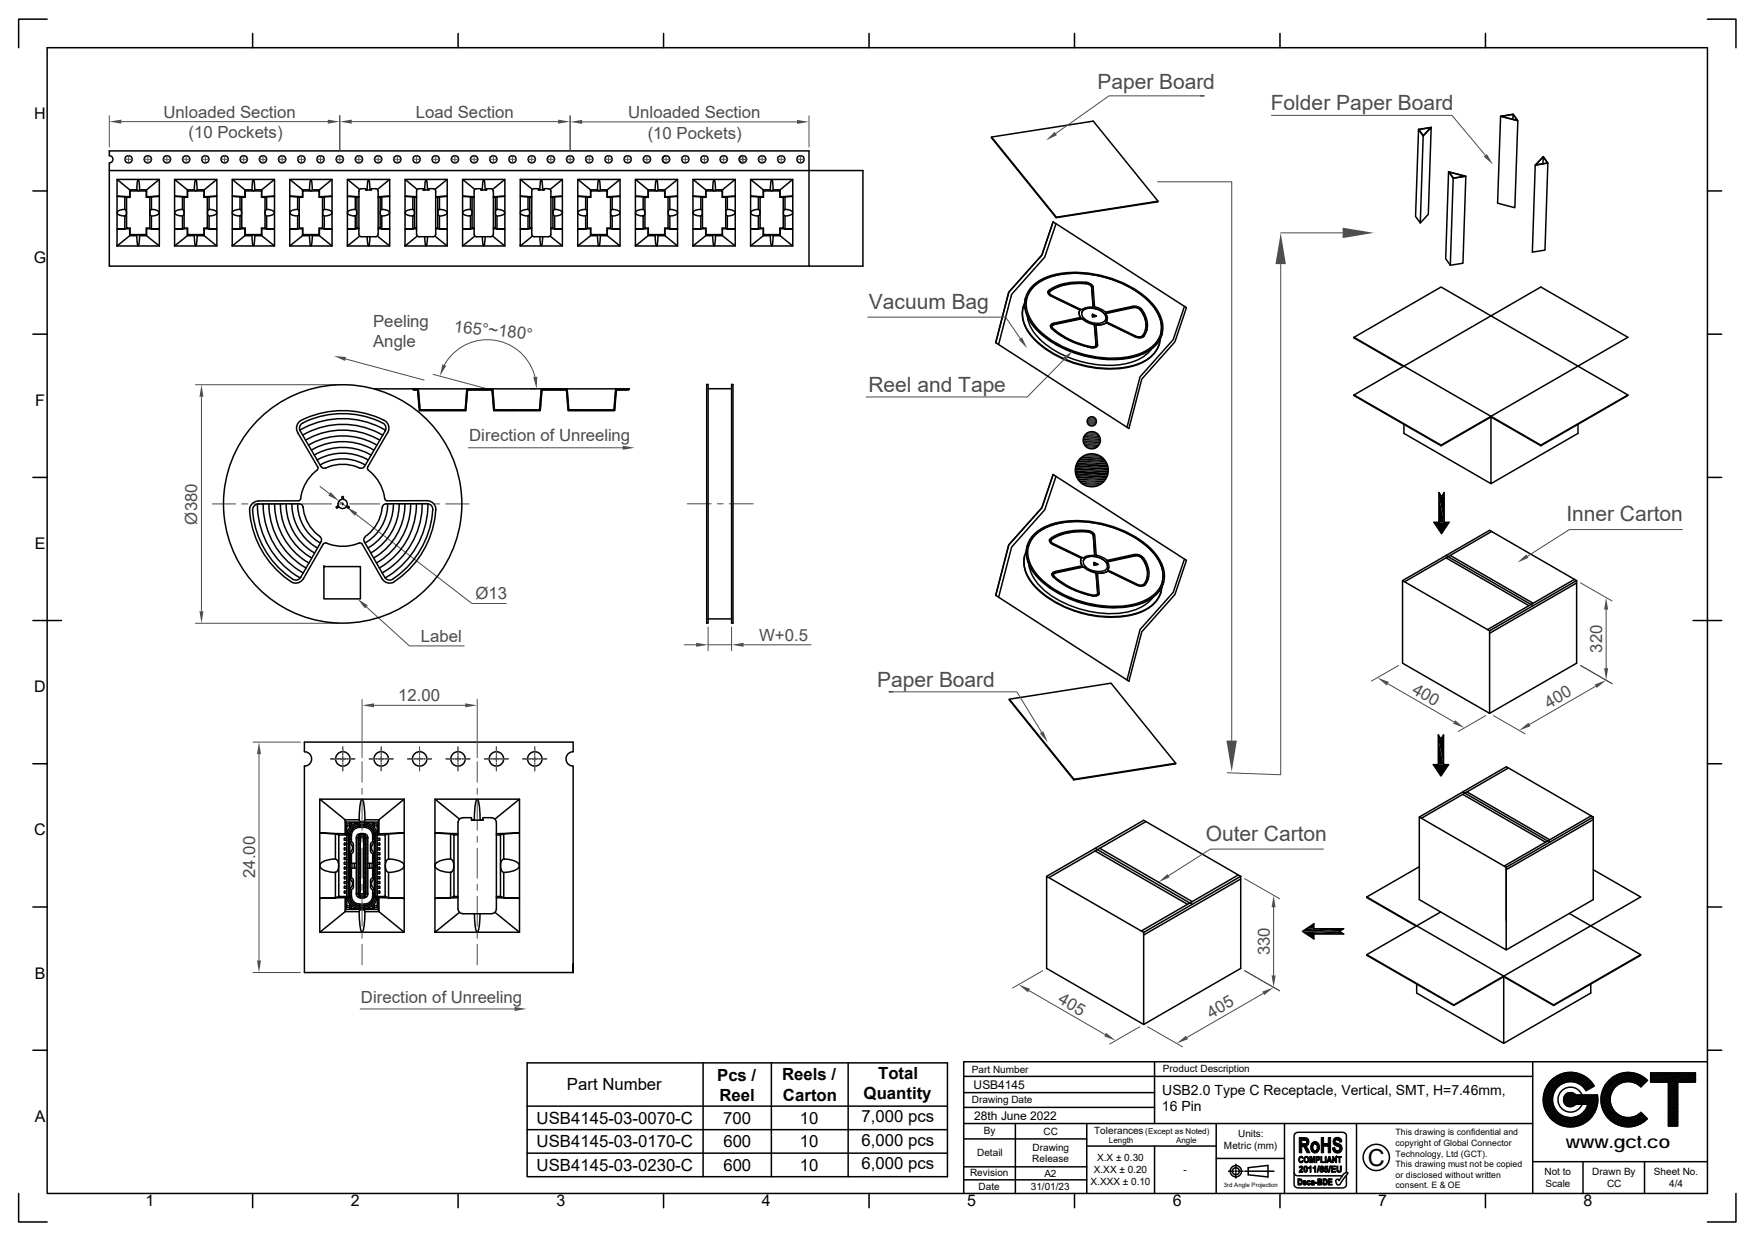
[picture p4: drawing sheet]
<svg xmlns="http://www.w3.org/2000/svg" width="297mm" height="210mm" viewBox="0 0 297 210" stroke-linecap="round" stroke-linejoin="round" font-family="sans-serif">
<defs><g id="words">
<text font-size="4" x="231.5" y="197.3">C</text>
<g font-size="3.6" fill="#4b4b4b">
<text x="185.7" y="15.1">Paper Board</text>
<text x="215.1" y="18.6">Folder Paper Board</text>
<text x="147.1" y="52.2">Vacuum Bag</text>
<text x="147" y="66.3">Reel and Tape</text>
<text x="265.1" y="88.2">Inner Carton</text>
<text x="148.5" y="116.3">Paper Board</text>
<text x="204.1" y="142.2">Outer Carton</text>
</g>
<text font-size="3" x="265" y="194.3">www.gct.co</text>
<g font-size="2.8" fill="#4b4b4b">
<text x="27.7" y="19.9">Unloaded Section</text>
<text x="31.9" y="23.4">(10 Pockets)</text>
<text x="70.4" y="19.9">Load Section</text>
<text x="106.3" y="20">Unloaded Section</text>
<text x="109.6" y="23.5">(10 Pockets)</text>
<text x="63.1" y="58.6">Angle</text>
<text x="63.1" y="55.3">Peeling</text>
<text x="76.8" y="56.1" transform="rotate(6 76.8 56.1)">165°~180°</text>
<text x="79.4" y="74.7">Direction of Unreeling</text>
<text x="33.4" y="88.8" transform="rotate(-90 33.4 88.8)">Ø380</text>
<text x="80.5" y="101.4">Ø13</text>
<text x="71.2" y="108.7">Label</text>
<text x="128.5" y="108.4">W+0.5</text>
<text x="271.2" y="110.5" transform="rotate(-90 271.2 110.5)">320</text>
<text x="67.4" y="118.7">12.00</text>
<text x="238.8" y="117.2" transform="rotate(30 238.8 117.2)">400</text>
<text x="262.1" y="119.9" transform="rotate(-30 262.1 119.9)">400</text>
<text x="43.2" y="148.6" transform="rotate(-90 43.2 148.6)">24.00</text>
<text x="214.9" y="161.6" transform="rotate(-90 214.9 161.6)">330</text>
<text x="61.1" y="169.6">Direction of Unreeling</text>
<text x="178.9" y="169.6" transform="rotate(30 178.9 169.6)">405</text>
<text x="205" y="172.4" transform="rotate(-30 205 172.4)">405</text>
</g>
<g font-size="2.8">
<text x="95.9" y="184.5">Part Number</text>
<text x="121.4" y="182.8">Pcs /</text>
<text x="132.4" y="182.8">Reels /</text>
<text x="146.2" y="185.9">Quantity</text>
<text x="148.6" y="182.5">Total</text>
<text x="90.8" y="190.2">USB4145-03-0070-C</text>
<text x="121.8" y="186.2">Reel</text>
<text x="122.4" y="190.1">700</text>
<text x="132.5" y="186.2">Carton</text>
<text x="135.4" y="190.1">10</text>
<text x="145.8" y="189.9">7,000 pcs</text>
<text x="90.8" y="194.1">USB4145-03-0170-C</text>
<text x="122.4" y="194.1">600</text>
<text x="135.4" y="194.1">10</text>
<text x="145.8" y="193.9">6,000 pcs</text>
<text x="145.8" y="197.9">6,000 pcs</text>
<text x="90.8" y="198.1">USB4145-03-0230-C</text>
<text x="122.4" y="198.1">600</text>
<text x="135.4" y="198.1">10</text>
</g>
<g font-size="2.7">
<text x="5.8" y="20.2">H</text>
<text x="5.7" y="44.4">G</text>
<text x="5.9" y="68.7">F</text>
<text x="5.9" y="92.9">E</text>
<text x="5.8" y="117.1">D</text>
<text x="5.8" y="141.4">C</text>
<text x="5.9" y="165.6">B</text>
<text x="5.9" y="189.8">A</text>
<text x="24.6" y="204.1">1</text>
<text x="59.4" y="204.1">2</text>
<text x="94.2" y="204.1">3</text>
<text x="128.9" y="204.1">4</text>
<text x="163.7" y="204.1">5</text>
<text x="198.5" y="204.1">6</text>
<text x="233.3" y="204.1">7</text>
<text x="268" y="204.1">8</text>
</g>
<g font-size="2.4">
<text x="196.7" y="185.2">USB2.0 Type C Receptacle, Vertical, SMT, H=7.46mm,</text>
<text x="196.6" y="188">16 Pin</text>
</g>
<g font-size="2">
<text x="164.8" y="184.2">USB4145</text>
<text x="164.9" y="189.5">28th June 2022</text>
</g>
<g font-size="1.7">
<text x="164.5" y="181.6">Part Number</text>
<text x="196.8" y="181.4">Product Description</text>
<text x="164.5" y="186.7">Drawing Date</text>
<text x="166.5" y="191.8">By</text>
<text x="185.2" y="191.8">Tolerances</text>
<text x="165.4" y="195.7">Detail</text>
<text x="174.7" y="196.6">Release</text>
<text x="174.8" y="194.7">Drawing</text>
<text x="176.6" y="192">CC</text>
<text x="185.7" y="196.5">X.X ± 0.30</text>
<text x="207.2" y="194.4">Metric (mm)</text>
<text x="209.5" y="192.5">Units:</text>
<text x="164.2" y="199.1">Revision</text>
<text x="165.6" y="201.3">Date</text>
<text x="174.5" y="201.3">31/01/23</text>
<text x="176.8" y="199.1">A2</text>
<text x="184.6" y="200.6">X.XXX ± 0.10</text>
<text x="185.1" y="198.6">X.XX ± 0.20</text>
<text x="200.3" y="198.5">-</text>
<text x="261.4" y="198.8">Not to</text>
<text x="261.6" y="200.8">Scale</text>
<text x="269.5" y="198.8">Drawn By</text>
<text x="272" y="200.8">CC</text>
<text x="279.9" y="198.8">Sheet No.</text>
<text x="282.5" y="200.8">4/4</text>
</g>
<g font-size="1.5">
<text x="236.2" y="193.9">copyright of Global Connector</text>
<text x="236.2" y="192.1">This drawing is confidential and</text>
<text x="236.2" y="195.7">Technology, Ltd (GCT).</text>
<text x="236.2" y="197.5">This drawing must not be copied</text>
<text x="236.2" y="201">consent. E &amp; OE</text>
<text x="236.2" y="199.2">or disclosed without written</text>
</g>
<g font-size="1.4">
<text x="193.8" y="191.8">(Except as Noted)</text>
<text x="187.7" y="193.4">Length</text>
<text x="199.1" y="193.4">Angle</text>
</g>
<text font-size="1" x="207.1" y="200.8">3rd Angle Projection</text>
</g></defs>
<path d="M119.6 65.1h.2v40.3h-.2zM119.8 65.8h4M123.8 65.1h.3v40.3h-.3zM54.8 95.9h6.2v5.4h-6.2zM54.8 95.9h.1M119.8 104.7h4" fill="none" stroke="#000" stroke-width=".25"/>
<g fill="none" stroke="#4b4b4b" stroke-width=".17">
<path d="M35.9 85.3h4M40.9 85.3h1M42.9 85.3h5.1M49 85.3h1M51.1 85.3h5M57.1 85.3h1.1M59.2 85.3h5.1M65.3 85.3h1M67.3 85.3h5.1M73.4 85.3h1M75.4 85.3h4M116.3 85.2h4.1"/>
<path d="M121.4 85.2h1M123.4 85.2h4.1"/>
</g>
<path d="M60.5 101.3l1.8 1.1-.5 .5z" fill="#4b4b4b"/>
<path d="M33.1 65.1h24.2M34.1 67.1v36.3M33.1 105.5h24.2M62 102.7l7.3 6.6h9.3" fill="none" stroke="#4b4b4b" stroke-width=".17"/>
<g fill="#4b4b4b">
<path d="M34.1 65.1l.3 2h-.6z"/>
<path d="M33.8 103.4h.6l-.3 2.1z"/>
</g>
<path d="M54.2 82.3l1.6 1.3M57.4 84.8l1.2 1M60.2 87l19.7 15.1h5.8" fill="none" stroke="#4b4b4b" stroke-width=".17"/>
<g fill="#4b4b4b">
<path d="M56 83.3l1.4 1.5-1.8-1z"/>
<path d="M58.6 85.8l1.9 .9-.5 .6z"/>
</g>
<path d="M115.8 109.1h2M119.8 109.1h4M119.8 106.1v4M123.8 106.1v4M125.9 109.1h11.4" fill="none" stroke="#4b4b4b" stroke-width=".17"/>
<g fill="#4b4b4b">
<path d="M117.8 108.8l2 .3-2 .3z"/>
<path d="M123.8 109.1l2.1-.3v.6z"/>
</g>
<path d="M73.3 63.3l9.2 2.5M75.2 61.8a8.3 8.3 0 0 1 8.4-4.2 8.3 8.3 0 0 1 7 6.2M89.8 65.8h.9" fill="none" stroke="#4b4b4b" stroke-width=".17"/>
<g fill="#4b4b4b">
<path d="M90.3 63.8l.6-.1-.1 2.1z"/>
<path d="M74.9 61.6l.6 .3-1.1 1.7z"/>
<path d="M56.5 60.2l2.1 .2-.2 .7z"/>
</g>
<path d="M58.5 60.7l13.3 3.6" fill="none" stroke="#4b4b4b" stroke-width=".17"/>
<g fill="none" stroke="#000" stroke-width=".25">
<path d="M50.8 72.8a14.4 14.4 0 0 1 14.4 0M51.2 73.6a13.5 13.5 0 0 1 13.6 0M51.7 74.5a12.5 12.5 0 0 1 12.6 0M52.2 75.3a11.5 11.5 0 0 1 11.6 0M52.7 76.2a10.4 10.4 0 0 1 10.6 0M53.2 77a9.6 9.6 0 0 1 9.6 0M53.7 77.8a8.6 8.6 0 0 1 8.6 0M53.8 79v.3a8.4 8.4 0 0 0-3 5.3l-.3 .1-6.8 .1M54.2 78.7a7.6 7.6 0 0 1 7.6 0M54.4 78.9l.3 .3h.4M55.1 79.2a6.7 6.7 0 0 1 5.8 0M61.7 78.9l-.4 .3h-.4"/>
<path d="M62.2 79l3.4-5.8a1.51 1.51 0 0 0-.6-2.1 15.7 15.7 0 0 0-14.2 .1 1.51 1.51 0 0 0-.4 2l3.4 5.8M62.3 79l-.1 .3 .2 .2M62.3 79.6a8.2 8.2 0 0 1 3 5l.2 .1h6.8a1.46 1.46 0 0 1 1.4 1.6 15.7 15.7 0 0 1-6.9 12.1M64.7 71.6a15.1 15.1 0 0 0-13.6 .1 .97 .97 0 0 0-.3 1.2l3.5 6.1M64.8 71.6a.97 .97 0 0 1 .4 1.3l-3.5 6.1M43.6 85.2a14.4 14.4 0 0 0 7.2 12.6M43.7 85.3a.96 .96 0 0 0-.9 1 15.2 15.2 0 0 0 6.7 11.7M43.7 85.3h7l.4 .1 .2 .4M43.7 84.8a1.49 1.49 0 0 0-1.5 1.6 15.7 15.7 0 0 0 7 12M44.5 85.2a13.5 13.5 0 0 0 6.8 11.8M45.5 85.2a12.5 12.5 0 0 0 6.3 10.9M46.5 85.2a11.5 11.5 0 0 0 5.8 10.1"/>
<path d="M47.5 85.2a10.5 10.5 0 0 0 5.2 9.2M48.4 85.2a9.6 9.6 0 0 0 4.8 8.4M49.4 85.2a8.6 8.6 0 0 0 4.3 7.5M50.4 85.2a7.6 7.6 0 0 0 3.8 6.7M51.3 85.8a6.7 6.7 0 0 0 2.9 5M54.2 90.8l.2 .4-.1 .4M54.4 91.6l-3.5 6.1a.97 .97 0 0 1-1.4 .3M55.2 91.9h-.3l-.2 .2-3.3 5.8a1.49 1.49 0 0 1-2.2 .5M55.2 91.9a7.1 7.1 0 0 0 5.6 0M57.3 85.6l-.4 .3h.2M58 85.1v.3M58.1 84.5l.3 .1 .3 .3 .1 .3-.1 .4 .4 .3h-.2"/>
<path d="M58.1 84.1l-.2-.1v.5a.79 .79 0 0 0-.6 1.1M58.1 84.1v.4M58.6 85.8a.78 .78 0 0 1-1.2 0l-.4 .2M58.6 85.8l.3 .2M60.8 91.9h.3l.2 .2 3.4 5.8a1.49 1.49 0 0 0 2.1 .5M61.8 90.8l-.2 .4v.4l3.5 6.1a.97 .97 0 0 0 1.4 .3M64.7 85.8a6.7 6.7 0 0 1-2.9 5M64.7 85.8l.2-.4 .4-.2h7a.93 .93 0 0 1 .9 1.1 15.2 15.2 0 0 1-6.7 11.7M65.6 85.2a7.6 7.6 0 0 1-3.8 6.7M66.6 85.2a8.6 8.6 0 0 1-4.3 7.5M67.6 85.2a9.6 9.6 0 0 1-4.8 8.4M68.5 85.2a10.6 10.6 0 0 1-5.3 9.2"/>
<path d="M69.5 85.2a11.5 11.5 0 0 1-5.8 10.1M70.5 85.2a12.5 12.5 0 0 1-6.3 10.9M71.5 85.2a13.5 13.5 0 0 1-6.8 11.8M72.4 85.2a14.4 14.4 0 0 1-7.2 12.6"/>
<circle cx="58" cy="85.3" r="20.2"/>
</g>
<path d="M105.4 75.4l2 .4-2 .3z" fill="#4b4b4b"/>
<path d="M79.3 75.8h26.1" fill="none" stroke="#4b4b4b" stroke-width=".17"/>
<g fill="none" stroke="#000" stroke-width=".25">
<path d="M63.3 65.8h43.2l-.2 .2M69.8 65.8l.2 .2h.5M70 65.8l-.1 .1M70.3 65.8l-.2 .2M70.5 65.8l-.2 .2M70.5 66l.2 .1 .3 3.4h7.8l.4-3.5h4l.4 3.5h7.8l.3-3.4M70.7 65.8l-.2 .2M70.8 65.9l-.1 .1M70.8 65.8l.3 3.5h7.6l.3-3.5M70.8 66.1l-.1 .2M70.8 66.3l-.1 .1M70.9 66.6l-.2 .1"/>
<path d="M70.9 66.8l-.1 .1M70.9 67.2l-.1 .1M70.9 67l-.1 .1M70.9 67.4l-.1 .1M71 67.6l-.2 .1M71 67.8l-.1 .1M71 68l-.1 .1M71 68.4l-.1 .1M71 68.7l-.1 .1M71.1 68.8l-.2 .2M71.1 69.3l-.1 .1M71.2 69.3l-.1 .2"/>
<path d="M71.5 69.3l-.2 .2M71.7 69.3l-.1 .2M71.9 69.3l-.2 .2M72.1 69.3l-.1 .2M72.3 69.3l-.1 .2M72.5 69.3l-.1 .2M72.8 69.3l-.2 .2M73 69.3l-.1 .2M73.2 69.3l-.1 .2M73.4 69.3l-.1 .2M73.7 69.3l-.1 .2M73.9 69.3l-.1 .2"/>
<path d="M74.1 69.3l-.1 .2M74.4 69.3l-.2 .2M74.6 69.3l-.1 .2M74.8 69.3l-.1 .2M75.1 69.3l-.2 .2M75.3 69.3l-.1 .2M75.5 69.3l-.1 .2M75.7 69.3l-.1 .2M76 69.3l-.2 .2M76.2 69.3l-.1 .2M76.4 69.3l-.1 .2M76.6 69.3l-.1 .2"/>
<path d="M76.9 69.3l-.1 .2M77.1 69.3l-.1 .2M77.3 69.3l-.1 .2M77.6 69.3l-.2 .2M77.8 69.3l-.1 .2M78 69.3l-.1 .2M78.3 69.3l-.2 .2M78.5 69.3l-.2 .2M78.7 69.3l-.1 .2M78.8 69.4v.1M78.9 69.2l-.2 .1M78.9 68.9l-.1 .2"/>
<path d="M78.9 68.7l-.1 .1M78.9 68.4l-.1 .2M79 68l-.2 .1M79 67.7l-.2 .2M79 67.5l-.1 .1M79 67.2l-.1 .2M79.1 67l-.2 .1M79.1 66.7l-.2 .2M79.1 65.8l-.1 .1M79.1 66.5l-.1 .1M79.1 66.2l-.1 .2M79.3 65.8l-.3 .3"/>
<path d="M79.5 65.8l-.1 .2M79.7 65.8l-.1 .2M80 65.8l-.2 .2M80.2 65.8l-.2 .2M80.4 65.8l-.2 .2M80.7 65.8l-.2 .2M80.9 65.8l-.2 .2M81.1 65.8l-.2 .2M81.3 65.8l-.1 .2M81.6 65.8l-.2 .2M81.8 65.8l-.2 .2M82 65.8l-.1 .2"/>
<path d="M82.3 65.8l-.2 .2M82.5 65.8l-.2 .2M82.7 65.8l-.2 .2M82.9 65.8l-.1 .2M83.2 65.8l-.2 .2M83.2 66l.2-.2 .3 3.5M83.4 66.2l-.1 .1M83.4 66l-.1 .1M83.4 66.4l-.1 .2M83.5 66.6l-.1 .2M83.5 66.9l-.1 .1M83.5 67.1l-.1 .1"/>
<path d="M83.5 67.3l-.1 .1M83.5 67.7l-.1 .1M83.5 67.5l-.1 .1M83.6 67.9l-.1 .3M83.6 68.3l-.1 .1M83.6 68.5l-.1 .2M83.6 68.7l-.1 .2M83.7 68.9l-.2 .2M83.7 69.2l-.2 .1M83.7 69.3l-.1 .2M83.9 69.3l-.1 .2M84.2 69.3l-.2 .2"/>
<path d="M84.4 69.3l-.2 .2M84.6 69.3l-.1 .2M84.8 69.3l-.1 .2M85.1 69.3l-.2 .2M85.3 69.3l-.1 .2M85.5 69.3l-.1 .2M85.7 69.3l-.1 .2M86 69.3l-.1 .2M86.1 69.3l-.1 .2M86.4 69.3l-.1 .2M86.6 69.3l-.1 .2M86.8 69.3l-.1 .2"/>
<path d="M87.1 69.3l-.2 .2M87.3 69.3l-.1 .2M87.5 69.3l-.1 .2M87.7 69.4l-.1 .1M88 69.3l-.2 .2M88.2 69.3l-.1 .2M88.4 69.3l-.1 .2M88.7 69.3l-.2 .2M88.9 69.3l-.1 .2M89.1 69.3l-.1 .2M89.3 69.3l-.1 .2M89.6 69.3l-.2 .2"/>
<path d="M89.8 69.3l-.1 .2M90 69.3l-.1 .2M90.3 69.3l-.2 .2M90.5 69.3l-.1 .2M90.7 69.3l-.1 .2M90.9 69.3l-.1 .2M91.2 69.3l-.2 .2M91.5 69.3l-.2 .2M91.5 69.1l-.2 .1M91.5 68.8l-.1 .1M91.5 68.5l-.1 .2M91.5 68.3l-.1 .1"/>
<path d="M91.6 67.8l-.2 .4M91.6 67.6l-.2 .1M91.6 67.3l-.1 .2M91.6 65.8l-.3 3.5h-7.6M91.6 67.1l-.1 .1M91.7 66.9l-.2 .1M91.7 66.6l-.2 .1M91.7 66.3l-.1 .2M91.7 66.1l-.1 .1M91.8 65.8l-.2 .2M92 65.8l-.2 .2M92.1 65.8l-.2 .2"/>
<path d="M92.3 65.8l-.1 .2M92.6 65.8l-.2 .2M92.8 65.8l-.2 .2M93 65.8l-.2 .2M93.2 65.8l-.1 .2M93.5 65.8l-.2 .2M93.7 65.8l-.2 .2M93.9 65.8l-.2 .2M94.2 65.8l-.2 .2M94.4 65.8l-.2 .2M94.6 65.8l-.2 .2M94.8 65.8l-.1 .2"/>
<path d="M95.1 65.8l-.2 .2M95.3 65.8l-.2 .2M95.5 65.8l-.1 .2M95.8 65.8l-.2 .2M96 65.9l-.2 .1M96 65.8l.3 3.5h7.6l.3-3.5M96 66.1l-.1 .1M96 66.3l-.1 .1M96.1 66.7l-.2 .2M96.1 66.5l-.2 .2M96.1 67l-.1 .1M96.1 67.2l-.1 .1"/>
<path d="M96.1 67.4l-.1 .1M96.1 67.6l-.1 .1M96.2 67.8l-.2 .1M96.2 68.4l-.1 .1M96.2 68.2l-.1 .1M96.2 68.6l-.1 .1M96.2 68.8l-.1 .1M96.2 69.1l-.1 .1M96.3 69.2l-.2 .2M96.4 69.3l-.1 .2M96.6 69.3l-.1 .2M96.8 69.3l-.1 .2"/>
<path d="M97.1 69.3l-.2 .2M97.3 69.3l-.1 .2M97.5 69.3l-.1 .2M97.7 69.3l-.1 .2M98 69.3l-.1 .2M98.2 69.3l-.1 .2M98.4 69.3l-.1 .2M98.7 69.3l-.2 .2M98.9 69.3l-.1 .2M99.1 69.3l-.1 .2M99.4 69.3l-.2 .2M99.6 69.3l-.1 .2"/>
<path d="M99.8 69.3l-.2 .2M100 69.3l-.1 .2M100.2 69.3l-.1 .2M100.4 69.3l-.1 .2M100.7 69.3l-.2 .2M100.9 69.3l-.1 .2M101.1 69.3l-.1 .2M101.3 69.3l-.1 .2M101.6 69.3l-.1 .2M101.8 69.3l-.1 .2M102 69.3l-.1 .2M102.3 69.3l-.2 .2"/>
<path d="M102.5 69.3l-.1 .2M102.7 69.3l-.1 .2M103 69.3l-.2 .2M103.2 69.3l-.1 .2M103.4 69.3l-.1 .2M103.6 69.3l-.1 .2M103.9 69.3l-.2 .2M104 69.4v.1M104.1 69.2l-.2 .1M104.1 68.9l-.2 .2M104.1 68.7l-.1 .1M104.1 68.4l-.1 .1"/>
<path d="M104.1 68.2l-.1 .1M104.2 67.7l-.2 .1M104.2 67.5l-.1 .1M104.2 67.2l-.1 .1M104.2 67l-.1 .1M104.2 65.8v.1M104.2 66.7l-.1 .2M104.3 66.4l-.2 .2M104.3 66.2l-.1 .1M104.5 65.8l-.3 .3M104.7 65.8l-.2 .2M104.9 65.8l-.1 .2"/>
<path d="M105.2 65.8l-.2 .2M105.4 65.8l-.2 .2M105.6 65.8l-.2 .2M105.8 65.8l-.1 .2M106.1 65.8l-.2 .2M106.3 65.8l-.2 .2M106.4 66h-2l-.4 3.5h-7.8l-.4-3.5h-4l-.1 .1"/>
</g>
<path d="M87.1 170.4l2 .3-2 .4z" fill="#4b4b4b"/>
<g fill="none" stroke="#4b4b4b" stroke-width=".17">
<path d="M18.5 19.6v5.3M57.5 19.6v6.1M20.5 20.6h35M21.1 27h.5M21.7 27h.1M21.8 26.3v.5M21.8 26.9v.1M21.8 27.1v.6M21.9 27h.6M24.3 27h.5M25 27h.1M25 26.3v.5"/>
<path d="M25 26.9v.1M25 27.1v.6M25.2 27h.5M27.6 27h.5M28.2 27h.1M28.3 26.3v.5M28.3 26.9v.1M28.3 27.1v.6M28.4 27h.6M30.8 27h.5M31.5 27h.1M31.5 26.3v.5"/>
<path d="M31.5 26.9v.1M31.5 27.1v.6M31.7 27h.5M34.1 27h.5M34.7 27h.1M34.8 26.3v.5M34.8 26.9v.1M34.8 27.1v.6M34.9 27h.6M37.3 27h.5M38 27h.1M38 26.3v.5"/>
<path d="M38 26.9v.1M38 27.1v.6M38.2 27h.5M40.6 27h.5M41.2 27h.1M41.3 26.3v.5M41.3 26.9v.1M41.3 27.1v.6M41.4 27h.6M43.8 27h.5M44.4 27h.2M44.5 26.3v.5"/>
<path d="M44.5 26.9v.1M44.5 27.1v.6M44.7 27h.5M47.1 27h.5M47.7 27h.1M47.8 26.3v.5M47.8 26.9v.1M47.8 27.1v.6M47.9 27h.6M50.3 27h.5M50.9 27h.2M51 26.3v.5"/>
<path d="M51 26.9v.1M51 27.1v.6M51.2 27h.5M53.6 27h.5M54.2 27h.1M54.3 26.3v.5M54.3 26.9v.1M54.3 27.1v.6M54.4 27h.5M56.8 27h.5M57.4 27h.2M57.5 26.3v.5"/>
<path d="M57.5 26.9v.1M57.5 27.1v.6M57.7 27h.5M60 27h.6M60.7 27h.1M60.7 26.3v.5M60.7 26.9v.1M60.7 27.1v.6M60.9 27h.5M63.3 27h.5M63.9 27h.2M64 26.3v.5"/>
<path d="M64 26.9v.1M64 27.1v.6M64.2 27h.5M66.5 27h.6M67.2 27h.1M67.2 26.3v.5M67.2 26.9v.1M67.2 27.1v.6M67.4 27h.5M69.8 27h.5M70.4 27h.1M70.5 26.3v.5"/>
<path d="M70.5 26.9v.1M70.5 27.1v.6M70.7 27h.5M73 27h.6M73.7 27h.1M73.7 26.3v.5M73.7 26.9v.1M73.7 27.1v.6M73.9 27h.5M76.3 27h.5M76.9 27h.1M77 26.3v.5"/>
<path d="M77 26.9v.1M77 27.1v.6M77.2 27h.5M79.5 27h.6M80.2 27h.1M80.2 26.3v.5M80.2 26.9v.1M80.2 27.1v.6M80.4 27h.5M82.8 27h.5M83.4 27h.1M83.5 26.3v.5"/>
<path d="M83.5 26.9v.1M83.5 27.1v.6M83.7 27h.5M86 27h.6M86.7 27h.1M86.7 26.3v.5M86.7 26.9v.1M86.7 27.1v.6M86.9 27h.5M89.3 27h.6M89.9 27h.1M90 26.3v.5"/>
<path d="M90 26.9v.1M90 27.1v.6M90.1 27h.6M92.5 27h.6M93.2 27h.1M93.2 26.3v.5M93.2 26.9v.1M93.2 27.1v.6M93.4 27h.5M95.8 27h.6M96.4 27h.1M96.5 26.3v.5"/>
<path d="M96.5 26.9v.1M96.5 27.1v.6M96.6 27h.6M99.1 27h.5M99.7 27h.1M99.7 26.3v.5M99.7 26.9v.1M99.7 27.1v.6M99.9 27h.5M102.3 27h.5M102.9 27h.1M103 26.3v.5"/>
<path d="M103 26.9v.1M103 27.1v.6M103.1 27h.6M105.6 27h.5M106.2 27h.1M106.2 26.3v.5M106.2 26.9v.1M106.2 27.1v.6M106.4 27h.5M108.8 27h.5M109.4 27h.1M109.5 26.3v.5"/>
<path d="M109.5 26.9v.1M109.5 27.1v.6M109.6 27h.6M112.1 27h.5M112.7 27h.1M112.7 26.3v.5M112.7 26.9v.1M112.7 27.1v.6M112.9 27h.5M115.3 27h.5M115.9 27h.1M116 26.3v.5"/>
<path d="M116 26.9v.1M116 27.1v.6M116.1 27h.6M118.6 27h.5M119.2 27h.1M119.2 26.3v.5M119.2 26.9v.1M119.2 27.1v.6M119.4 27h.5M121.8 27h.5M122.4 27h.1M122.5 26.3v.5"/>
<path d="M122.5 26.9v.1M122.5 27.1v.6M122.6 27h.6M125.1 27h.5M125.7 27h.1M125.7 26.3v.5M125.7 26.9v.1M125.7 27.1v.6M125.9 27h.5M128.3 27h.5M128.9 27h.1M129 26.3v.5"/>
<path d="M129 26.9v.1M129 27.1v.6M129.1 27h.6M131.6 27h.5M132.2 27h.1M132.2 26.3v.5M132.2 26.9v.1M132.2 27.1v.6M132.4 27h.5M134.8 27h.5M135.4 27h.1M135.5 26.3v.5"/>
<path d="M135.5 26.9v.1M135.5 27.1v.6M135.6 27h.6M61 170.7h26.1"/>
</g>
<g fill="none" stroke="#000" stroke-width=".25">
<path d="M18.5 27.6a.61 .61 0 0 0 .6-.6 .61 .61 0 0 0-.6-.7v-.8h118.4v19.5M18.5 27.6v17.4h127.5M18.5 28.9h127.5M112.7 26.3a.61 .61 0 0 0-.6 .7 .61 .61 0 0 0 .6 .6M125.7 26.3a.61 .61 0 0 0-.6 .7 .61 .61 0 0 0 .6 .6"/>
<circle cx="21.8" cy="26.9" r=".62"/>
<circle cx="25" cy="26.9" r=".62"/>
<circle cx="28.3" cy="26.9" r=".62"/>
<circle cx="31.5" cy="26.9" r=".62"/>
<circle cx="34.8" cy="26.9" r=".62"/>
<circle cx="38" cy="26.9" r=".62"/>
<circle cx="41.2" cy="26.9" r=".62"/>
<circle cx="44.5" cy="26.9" r=".62"/>
<circle cx="47.7" cy="26.9" r=".62"/>
<circle cx="51" cy="26.9" r=".62"/>
<circle cx="54.2" cy="26.9" r=".62"/>
<circle cx="57.5" cy="26.9" r=".62"/>
<circle cx="60.7" cy="26.9" r=".62"/>
<circle cx="64" cy="26.9" r=".62"/>
<circle cx="67.2" cy="26.9" r=".62"/>
<circle cx="70.5" cy="26.9" r=".62"/>
<circle cx="73.7" cy="26.9" r=".62"/>
<circle cx="77" cy="26.9" r=".62"/>
<circle cx="80.2" cy="26.9" r=".62"/>
<circle cx="83.5" cy="26.9" r=".62"/>
<circle cx="86.7" cy="26.9" r=".62"/>
<circle cx="90" cy="26.9" r=".62"/>
<circle cx="93.2" cy="26.9" r=".62"/>
<circle cx="96.5" cy="26.9" r=".62"/>
<circle cx="99.7" cy="26.9" r=".62"/>
<circle cx="103" cy="26.9" r=".62"/>
<circle cx="106.2" cy="26.9" r=".62"/>
<circle cx="109.5" cy="26.9" r=".62"/>
<circle cx="112.7" cy="26.9" r=".62"/>
<circle cx="116" cy="26.9" r=".62"/>
<circle cx="119.2" cy="26.9" r=".62"/>
<circle cx="122.5" cy="26.9" r=".62"/>
<circle cx="125.7" cy="26.9" r=".62"/>
<circle cx="129" cy="26.9" r=".62"/>
<circle cx="132.2" cy="26.9" r=".62"/>
<circle cx="135.5" cy="26.9" r=".62"/>
</g>
<g fill="#4b4b4b">
<path d="M18.5 20.6l2-.4v.7z"/>
<path d="M55.5 20.2l2 .4-2 .3z"/>
</g>
<path d="M96.5 19.6v6.1M136.9 19.6v5.3M98.5 20.6h36.4" fill="none" stroke="#4b4b4b" stroke-width=".17"/>
<g fill="#4b4b4b">
<path d="M96.5 20.6l2-.3v.7z"/>
<path d="M134.9 20.3l2 .3-2 .4z"/>
</g>
<path d="M57.5 19.6v6.1M96.5 19.6v6.1M59.5 20.6h35" fill="none" stroke="#4b4b4b" stroke-width=".17"/>
<g fill="#4b4b4b">
<path d="M57.5 20.6l2-.4v.7z"/>
<path d="M94.5 20.2l2 .4-2 .3z"/>
</g>
<g fill="none" stroke="#000" stroke-width=".25">
<path d="M8 3.2h-4.8v4.9M8 8.1h281v193.8h-281zM42.8 5.7v2.4M77.5 5.7v2.4M112.3 5.7v2.4M147.1 5.7v2.4M181.9 5.7v2.4M216.6 5.7v2.4M251.4 5.7v2.4M289 3.2h4.8v4.9M5.6 32.3h2.4M146 28.9v16.1"/>
<path d="M289 32.3h2.4M5.6 56.5h2.4M289 56.5h2.4M5.6 80.8h2.4M289 80.8h2.4M5.6 105h4.8M286.6 105h4.8M5.6 129.2h2.4M51.5 127.2a1.22 1.22 0 0 1 1.2 1.2 1.22 1.22 0 0 1-1.2 1.2M51.5 125.6h45.5v1.6a1.22 1.22 0 0 0-1.2 1.2 1.22 1.22 0 0 0 1.2 1.2v35v-1.5M54.1 135.2h14.3v22.5h-14.3zM54.1 135.2l4.3 3.5 .1 .4"/>
<path d="M58.5 139.1h5.5v2.2h1.2v10.4h-1.2v2.2h-5.5v-2.2h-1.2v-10.4h1.2zM58.7 139.7h.5M59.2 140v-.6h-.5v1.9M59.2 139.9v-.7h4.1v.7M59.5 139.2v.5M60.8 138.7h-2.4v2.4M60.8 139.5h.9M60.8 139.7h.9M60.8 139.5v.2M60.8 139.2a2.09 2.09 0 0 0-2.1 2.1M60.8 139.5a1.87 1.87 0 0 0-1.9 1.8M60.8 139.7a1.6 1.6 0 0 0-1.6 1.6"/>
<path d="M61.1 135.4l.2-.2a6.9 6.9 0 0 1 .4 3.6 .52 .52 0 0 1-.5 .3 .52 .52 0 0 1-.4-.4l.1-2.3zM61.7 139.7a1.89 1.89 0 0 0-2.4 1.4v.2M61.7 139.5v.2M61.7 139.2a2.09 2.09 0 0 1 2.1 2.1M61.7 139.5a1.87 1.87 0 0 1 1.9 1.8M61.7 139.7a1.6 1.6 0 0 1 1.6 1.6M61.7 139.7a1.58 1.58 0 0 1 1.6 1.6h-.2v1.1M61.7 139.7v.3h-.9v-.3M61.8 138.7h2.3v2.4M63.1 139.2v.5M63.4 139.7h.4M63.4 140v-.6h.4v1.9"/>
<path d="M68.4 135.2l-4.3 3.5-.1 .4M73.6 135.2l4.2 3.4M73.6 135.2h14.3v22.5h-14.3zM79.8 138.7h.5M80.3 138.7v.1M80.3 138.7v-1.5a3 3 0 0 1 .5-2 7.1 7.1 0 0 1 .5 3.6M81.3 138.7h.4M87.9 135.2l-4.1 3.4M289 129.2h2.4M5.6 153.5h2.4M54.1 157.7h.1M54.4 146a4 4 0 0 1 2.5-.6 1.49 1.49 0 0 1-.1 2.2 4.1 4.1 0 0 1-2.4-.6l-.2-.4v-.3z"/>
<path d="M56.8 141.1v4.2M56.8 147.6v4.3M57.3 141.3l-.5-.2-2.7-.1 4.3 .1 .1 .2M57.3 151.7l-.5 .2-2.7 .1 4.3-.1 .1-.2M58.4 151.9v2.3h2.4M58.5 153.9l-.1 .3-4.3 3.5M58.7 141.8h-.4v.4h.4M58.7 142.7h-.4v.3h.4M58.7 143.5h-.4v.3h.4M58.7 151.7v1.9h.5v-.6M58.7 141.3v10.3M58.7 145.9h-.4v.3h.4"/>
<path d="M58.7 145.1h-.4v.3h.4M58.7 144.3h-.4v.3h.4M58.7 146.7h-.4v.4h.4M58.7 148.3h-.4v.4h.4M58.7 147.5h-.4v.4h.4M58.7 149.2h-.4v.3h.4M58.7 150h-.4v.3h.4M58.7 150.8h-.4v.3h.4M58.7 153.2h.5M58.7 151.6a2.09 2.09 0 0 0 2.1 2.1M58.9 141.3h.3M58.9 141.3v10.3"/>
<path d="M58.9 151.6a1.87 1.87 0 0 0 1.9 1.9M58.9 151.6h.3M59.2 142.4l.4 .1 .2 .4v1.3l-.6 .2M59.2 145.1h.1M59.2 141.3v10.3M59.2 146.2h.1M59.2 146.7h.1M59.2 147.9h.1M59.2 148.5l.1 .2M59.2 150.9v1.1M59.2 151.6a1.6 1.6 0 0 0 1.6 1.6M59.2 142.4l.1 .2"/>
<path d="M59.2 141h.1M59.2 147v.1M59.2 151.9h.1M59.2 145.9v.1M59.2 141.3h.3M59.2 142.4v.2a1.1 1.1 0 0 1 0 1.7v4.4a1.1 1.1 0 0 1 0 1.7v.1M59.2 153v.7h4.1v-.7M59.2 140.9v1.1M59.2 146.9h1.1M59.2 146.1h1.1M59.2 148.5l.4 .1 .2 .3v1.2l-.2 .4h-.4M59.2 151.6h.3"/>
<path d="M59.3 150.4l-.1 .2M59.3 151.6a1.58 1.58 0 0 0 1.5 1.6h.9M59.3 144.3l-.1 .2M59.5 141.3v1.1M59.5 144.4v1.7M59.5 146.9v1.6M59.5 150.5v1.1M59.5 140.4v.1M59.5 152.5v.1M59.5 153.3v.4M59.5 151.6a1.32 1.32 0 0 0 1.3 1.4M59.6 146.1v.8"/>
<path d="M60 146.1v.8M60.3 141.7h.3M60.3 141.7v9.5M60.3 151.2a.65 .65 0 0 0 .7 .7M60.3 151.2h.3M60.6 141.7v9.5M60.6 151.2l.1 .3M60.7 141.8h.1M60.7 142.6h.1M60.7 143.4h.1M60.7 142.2h.1M60.7 145.9h.1"/>
<path d="M60.7 145h.1M60.7 144.2h.1M60.7 144.7h.1M60.7 143.9h.1M60.7 146.7h.1M60.7 146.7v.4M60.7 141.8v.4M60.7 142.6v.5M60.7 143.4v.5M60.7 144.2v.5M60.7 145v.5M60.7 145.9v.4"/>
<path d="M60.7 147.5v.4M60.7 149.1v.4M60.7 149.9v.5M60.7 150.7v.5M60.7 145.5h.1M60.7 147.5h.1M60.7 146.3h.1M60.7 149.1h.1M60.7 147.9h.1M60.7 148.7h.1M60.7 149.9h.1M60.7 149.5h.1"/>
<path d="M60.7 150.7h.1M60.7 150.4h.1M60.7 151.2h.1M60.7 148.3v.4M60.7 145.8v.5M60.7 142.6v.4M60.7 151.1h.1M60.7 150.8h.1M60.7 148.3h.1M60.7 147.1h.1M60.7 146.2h.1M60.7 145.4h.1"/>
<path d="M60.7 145.1h.1M60.7 144.6h.1M60.7 144.3h.1M60.7 150.3h.1M60.7 150h.1M60.7 143h.1M60.7 143.8h.1M60.7 143.5h.1M60.7 141.4l-.1 .3M60.7 151.6l.1 .1M60.7 151.4l.1 .1M60.8 151.7h.1"/>
<path d="M60.8 140a1.32 1.32 0 0 0-1.3 1.3M60.8 153.3h.9M60.8 153h.9M60.8 141.3h.9M60.8 151.5v.3M60.8 141.2l-.1 10.5M60.8 141.3h-.1M60.8 141.5h-.1M60.8 151.7l.9 .1M60.9 151.5h-.1M60.9 151.5h.8M60.9 141.5l.1 .2"/>
<path d="M61 154h.6l.1 .2v1.5a3 3 0 0 1-.4 2 6.9 6.9 0 0 1-.5-3.5zM61 141.7h.6M61 141.7v9.5M61 151.8v.1M61 151.2h.6M61 141.1a.65 .65 0 0 0-.7 .6M61 151.9h.6M61 151.2l-.1 .2M61.2 141.1h.2M61.4 151.8v.1h-.2v-.1M61.4 141.2v-.1h-.2v.1M61.6 141.7v9.5"/>
<path d="M61.6 141.2v-.2h-.6v.2M61.6 151.8v.1M61.6 141.1a.65 .65 0 0 1 .7 .6M61.6 151.2l.1 .2M61.7 141.5l-.1 .2M61.7 141.5h-.9M61.7 141.5v-.3h-.9v.3M61.7 151.5v.3M61.7 141.2l.1 .1M61.7 141.3h.1M61.7 141.5h.1M61.7 153v.5h-.9v-.5"/>
<path d="M61.7 140a1.32 1.32 0 0 1 1.4 1.3M61.8 151.7h-.1M61.8 141.8h.1M61.8 142.6h.1M61.8 143.4h.1M61.8 142.2h.1M61.8 145.9h.1M61.8 145h.1M61.8 144.2h.1M61.8 144.7h.1M61.8 143.9h.1M61.8 146.7h.1"/>
<path d="M61.8 141.3l-.1 10.4M61.8 145.5h.1M61.8 148.3v.4M61.8 147.5h.1M61.8 146.3h.1M61.8 149.1h.1M61.8 147.9h.1M61.8 148.7h.1M61.8 149.9h.1M61.8 149.5h.1M61.8 150.7h.1M61.8 150.4h.1"/>
<path d="M61.8 151.2h.1M61.8 141.4l.2 .3M61.8 151.4l-.1 .1M61.8 151.1h.1M61.8 150.8h.1M61.8 148.3h.1M61.8 147.1h.1M61.8 146.2h.1M61.8 145.4h.1M61.8 145.1h.1M61.8 144.6h.1M61.8 144.3h.1"/>
<path d="M61.8 150.3h.1M61.8 150h.1M61.8 143h.1M61.8 143.8h.1M61.8 143.5h.1M61.8 146.7v.4M61.8 141.8v.4M61.8 142.6v.5M61.8 143.4v.5M61.8 144.2v.5M61.8 145v.5M61.8 145.9v.4"/>
<path d="M61.8 147.5v.4M61.8 149.1v.4M61.8 149.9v.5M61.8 150.7v.5M61.8 145.8v.5M61.8 142.6v.4M62 141.7h.3M62 141.7v9.5M62 151.2h.3M62 151.2l-.2 .3M62.3 141.7v9.5M62.3 146.1h1"/>
<path d="M62.3 146.9h1M62.3 151.2a.65 .65 0 0 1-.7 .7M62.6 146.1v.8M63 146.1v.8M63.1 140.4v.1M63.1 152.5v.1M63.1 153.3v.4M63.1 151.6a1.32 1.32 0 0 1-1.4 1.4M63.1 150.5v1.1h.2a1.58 1.58 0 0 1-1.6 1.6M63.1 144.4v1.7M63.1 146.9v1.6M63.3 141h.1"/>
<path d="M63.3 144.8h.1M63.3 142.6a1.1 1.1 0 0 0 0 1.7M63.3 148.2h.1M63.3 140.9l.1 1.1M63.3 142.4v.2M63.3 144.3v4.4M63.3 150.4v.1M63.3 148.5l-.5 .2-.1 1.4 .2 .4h.5M63.3 148.7a1.1 1.1 0 0 0 0 1.7M63.3 150.4l.1 .2M63.3 144.3l.1 .2M63.3 151.9h.1"/>
<path d="M63.3 145.1h.1M63.3 146.2h.1M63.3 146.7h.1M63.3 147.9h.1M63.3 145.9l.1 .1M63.3 146.9l.1 .1M63.3 151.6a1.6 1.6 0 0 1-1.6 1.6M63.4 141.3h.2M63.4 142.4l-.4 .1-.3 .4v1.2l.2 .3h.4M63.4 146.5h.4zM63.4 141.3v10.3M63.4 150.9l-.1 1.1"/>
<path d="M63.4 146.9l-.1 .2M63.4 151.6h.2M63.4 148.5l-.1 .2M63.4 142.4l-.1 .2M63.4 153.2h.4M63.6 151.6a1.87 1.87 0 0 1-1.9 1.9M63.6 141.3v10.3M63.8 146.5h.1M63.8 151.6a2.09 2.09 0 0 1-2.1 2.1M63.8 141.8h.5v.4h-.5M63.8 142.7h.5v.3h-.5M63.8 143.5h.5v.3h-.5"/>
<path d="M63.8 145.9h.5v.3h-.5M63.8 145.1h.5v.3h-.5M63.8 144.3h.5v.3h-.5M63.8 146.7h.5v.4h-.5M63.8 148.3h.5v.4h-.5M63.8 147.5h.5v.4h-.5M63.8 151.7v1.9h-.4v-.6M63.8 141.3v10.3M63.8 149.2h.5v.3h-.5M63.8 150h.5v.3h-.5M63.8 150.8h.5v.3h-.5M64 151.7l.1 .2 4.3 .1-2.6-.1-.6-.2"/>
<path d="M64 141.3l.1-.2 4.3-.1-2.6 .1-.6 .2M64 153.9l.1 .3 4.3 3.5M64.1 151.9v2.3h-2.3M64.2 141.8v.4M64.2 142.7v.3M64.2 143.5v.3M64.2 144.3v.3M64.2 145.1v.3M64.2 145.9v.3M64.2 146.7v.4M64.2 147.5v.4M64.2 148.3v.4"/>
<path d="M64.2 149.2v.3M64.2 150v.3M64.2 150.8v.3M65.7 145.4a3.7 3.7 0 0 1 2.5 .6l.2 .3v.3a3.3 3.3 0 0 1-2.7 1 1.57 1.57 0 0 1 0-2.2zM65.8 141.1v4.2M65.8 147.6v4.3M73.6 157.7h.1M73.9 146a4 4 0 0 1 2.5-.6 1.49 1.49 0 0 1-.1 2.2 4.1 4.1 0 0 1-2.4-.6l-.3-.4v-.3zM76.3 141.1v4.2M76.3 147.6v4.3M76.8 151.7l-.5 .2-2.7 .1 3.9-.1M77.5 141.1l-3.9-.1 2.7 .1 .5 .2"/>
<path d="M77.5 141.3h-.7v10.4h.7M77.8 154.4l-4.2 3.3M78.3 154.6h4.9M80.3 154.6v.4a6.1 6.1 0 0 0 .4 2.7h.1a6.9 6.9 0 0 0 .5-3.1M83.2 154.6h.2a.77 .77 0 0 0 .6-.8v-14.8a.81 .81 0 0 0-.8-.6h-1.5v.4h-1.9v-.4h-1.6a.77 .77 0 0 0-.7 .8l.1 14.7a.77 .77 0 0 0 .7 .7M83.8 154.4l4.1 3.3M84 141.1l3.9-.1-2.6 .1-.6 .2M84 141.3h.7v10.4h-.7M84.7 151.7l.6 .2 2.6 .1-3.9-.1M85.2 145.4a3.7 3.7 0 0 1 2.4 .6l.3 .3v.3a3.3 3.3 0 0 1-2.7 1 1.57 1.57 0 0 1 0-2.2zM85.3 141.1v4.2M85.3 147.6v4.3"/>
<path d="M289 153.5h2.4M5.6 177.7h2.4M51.5 164.6h45.5M195.4 179.6v10.5M259.4 179.6v22.3M289 179.6h-125.9v22.3M289 177.7h2.4M163.1 182.1h96.3M163.1 190.1h96.3M163.1 192.7h20.8M163.1 197.4h20.8M163.1 187.4h32.3"/>
<path d="M163.1 184.9h32.3M163.1 199.6h20.8M171.9 190.1v11.8M183.9 190.1v11.8M183.9 193.9h21.9M195.4 193.9v8M205.8 196h11.6M205.8 190.1v11.8M207.9 198.2h.9M209 198.2h.3M209.2 197v.8M209.2 198v.3"/>
<path d="M209.2 198.5v.8M209.5 198.2h.9M210.7 198.2h4.9M211.3 197.6l3.3-.4v1.9l-3.3-.3zM217.4 190.1v11.8M219 198.4a.69 .69 0 0 0 1 .6h7.2M226.1 199.7l.4-.2 .2 .3 .1-.3a1.9 1.9 0 0 1 1.1-1.1h.1l.1 .2-1.2 1.6a.36 .36 0 0 1-.6 .2zM227.9 198.4v-5.2a1.98 1.98 0 0 0-.3-1.5l-.6-.1h-6.3a1.77 1.77 0 0 0-1.6 .3l-.1 8.5a.68 .68 0 0 0 .9 .6h7.5l.5-.4v-1.8M229.6 190.1v11.8M259.4 196.6h29.6M262.8 185.9l-1.4 1.4M262.8 186.1l-1.4 1.4"/>
<path d="M262.8 186.4l-1.3 1.3M262.8 185.7l-1.5 1.4M262.8 186.6l-1.2 1.2M262.8 185.4l-1.5 1.5M262.8 186.8l-1.2 1.2M262.9 187l-1.2 1.2M263 185l-1.8 1.7M263 182.4l-.8 .8M263 187.1l-1.2 1.2M263 187.3l-1.1 1.2M263.1 187.5l-1.1 1.1M263.1 184.6l-1.9 1.9"/>
<path d="M263.2 187.6l-1.1 1.2M263.3 187.8l-1.2 1.1M263.4 187.9l-1.1 1.1M263.5 188l-1.1 1.2M263.6 188.2l-1.1 1.1M263.6 182l-1.9 1.9M263.7 188.3l-1.1 1.1M263.8 188.4l-1.1 1.1M264 188.5l-1.2 1.1M264.1 181.8l-2.6 2.5M264.1 188.6l-1.1 1.1M264.2 188.7l-1.1 1.1"/>
<path d="M264.4 188.8l-1.2 1.1M264.5 181.7l-3.1 3M264.6 188.8l-1.2 1.2M264.7 188.9l-1.2 1.2M264.8 181.6l-3.5 3.4M264.9 189l-1.2 1.2M265.1 181.5l-3.8 3.8M265.1 189l-1.2 1.3M265.3 189.1l-1.3 1.2M265.3 181.5l-4.1 4.1M265.4 184.9l-.7 .8M265.5 189.1l-1.3 1.3"/>
<path d="M265.6 181.4l-4.4 4.4M265.7 189.1l-1.3 1.3M265.7 184.9l-1.1 1.1M265.8 181.4l-4.6 4.7M265.9 184.9l-1.3 1.3M265.9 189.1l-1.4 1.4M266.1 181.4l-4.9 4.9M266.1 184.9l-1.5 1.5M266.2 189.1l-1.5 1.4M266.3 181.5l-1.9 1.9M266.3 185l-1.6 1.6M266.5 185l-1.7 1.7"/>
<path d="M266.5 189l-1.6 1.6M266.5 181.5l-1.7 1.7M266.6 185.2l-1.7 1.6M266.7 186.8a1.26 1.26 0 0 1-1.7 .1 1.19 1.19 0 0 1-.3-1.3 1.19 1.19 0 0 1 1.2-.7l.8 .4h3.7a4.6 4.6 0 0 1-5.7 5.2 4.6 4.6 0 0 1-2.6-7.2 4.6 4.6 0 0 1 7.7 .5l-1.3 .7a3.1 3.1 0 0 0-4.8-.6 3.1 3.1 0 0 0 .6 4.8 3.1 3.1 0 0 0 4.5-1.9h-2.1M266.7 181.5l-1.6 1.6M266.7 185.3l-1.7 1.7M266.8 188.9l-1.7 1.7M266.9 181.6l-1.5 1.4M267 185.3l-1.8 1.8M267.1 181.6l-1.4 1.4M267.2 185.3l-1.9 1.9M267.2 188.8l-1.9 1.9"/>
<path d="M267.3 181.7l-1.4 1.3M267.4 185.3l-1.9 1.9M267.4 181.7l-1.3 1.3M267.6 181.8l-1.3 1.3M267.7 185.3l-2 2M267.8 181.9l-1.3 1.2M267.8 185.3a2.12 2.12 0 0 0-3.3-.9 2.12 2.12 0 0 0 0 3.3 2.12 2.12 0 0 0 3.3-.9M267.9 185.3l-2 2M267.9 196.6v5.3M267.9 182l-1.2 1.1M268.1 182l-1.2 1.2M268.1 185.3l-1.9 1.9"/>
<path d="M268.2 182.1l-1.1 1.2M268.4 185.3l-1.6 1.5M268.4 182.2l-1.2 1.2M268.5 182.3l-1.1 1.1M268.6 185.3l-1.6 1.5M268.6 182.4l-1.1 1.1M268.8 182.5l-1.1 1.1M268.8 185.3l-1.5 1.5M268.9 182.6l-1.1 1.1M269 182.7l-1.1 1.1M269.1 185.3l-1.6 1.5M269.1 182.8l-1.1 1.2"/>
<path d="M269.3 183l-1.2 1.1M269.3 185.3l-1.6 1.5M269.4 183.1l-1.2 1.1M269.5 183.2l-1.1 1.1M269.5 188.8l-.9 1M269.5 185.3l-1.5 1.5M269.6 183.4l-1.2 1.1M269.7 183.5l-.9 .8M269.7 183.6l-.3 .4M269.8 185.3l-1.6 1.5M269.9 188.2l-2 2M270 185.3l-1.6 1.5"/>
<path d="M270.1 187.8l-2.6 2.6M270.2 187.4l-3 3.1M270.2 185.3l-1.5 1.5M270.3 187.1l-3.5 3.5M270.4 185.4l-1.7 1.7M270.4 186.8l-3.8 3.8M270.4 185.6l-1.9 1.9M270.4 185.8l-4.8 4.9M270.4 186.3l-4.4 4.4M270.4 186.5l-4.1 4.2M270.4 186l-4.6 4.7M272.5 186.1l-1.3 1.3"/>
<path d="M272.5 185.8l-1.4 1.4M272.5 186.3l-1.3 1.3M272.6 185.5l-1.5 1.5M272.6 186.5l-1.3 1.3M272.6 186.7l-1.2 1.2M272.6 185.2l-1.6 1.6M272.6 186.9l-1.2 1.2M272.7 187.1l-1.2 1.1M272.8 187.2l-1.2 1.2M272.8 184.9l-1.8 1.7M272.8 187.4l-1.1 1.1M272.9 187.5l-1.1 1.2"/>
<path d="M273 187.7l-1.1 1.1M273 184.4l-2 2M273.1 187.8l-1.1 1.2M273.2 182.1l-1.5 1.5M273.2 188l-1.1 1.1M273.3 188.1l-1.1 1.1M273.4 188.2l-1.1 1.1M273.6 188.3l-1.2 1.1M273.7 181.8l-2.3 2.3M273.7 188.4l-1.1 1.2M273.8 188.5l-1.1 1.2M274 188.6l-1.2 1.2"/>
<path d="M274.1 181.7l-2.9 2.8M274.1 188.7l-1.1 1.2M274.3 188.8l-1.2 1.2M274.4 181.6l-3.3 3.3M274.4 188.9l-1.1 1.1M274.6 188.9l-1.2 1.2M274.7 181.5l-3.7 3.7M274.8 189l-1.2 1.2M275 189l-1.3 1.3M275 181.5l-4 4M275.2 189.1l-1.3 1.3M275.3 181.4l-4.3 4.3"/>
<path d="M275.4 189.1l-1.3 1.3M275.5 181.4l-4.5 4.6M275.6 189.1l-1.4 1.4M275.7 181.4l-4.7 4.8M275.9 189.1l-1.5 1.4M275.9 181.5l-2 2M276.1 189l-1.5 1.6M276.2 181.5l-1.8 1.7M276.4 181.5l-1.6 1.6M276.4 189l-1.6 1.6M276.6 181.6l-1.5 1.5M276.8 181.6l-1.5 1.4"/>
<path d="M276.8 188.8l-1.8 1.8M276.9 181.7l-1.3 1.3M277.1 181.7l-1.3 1.3M277.3 181.8l-1.3 1.2M277.4 188.5l-2.2 2.2M277.5 181.8l-1.3 1.3M277.6 181.9l-1.2 1.2M277.8 182l-1.2 1.2M277.8 188.3l-2.3 2.4M277.9 182.1l-1.1 1.1M277.9 188.4l-2.2 2.3M278.1 188.5l-2.2 2.2"/>
<path d="M278.1 182.2l-1.2 1.1M278.2 188.7l-2 1.9M278.2 182.3l-1.1 1.1M278.3 188.8l-1.8 1.8M278.3 182.4l-1.1 1.1M278.3 196.6v5.3M278.4 188.9l-1.6 1.6M278.5 182.5l-1.1 1.1M278.5 189l-1.4 1.4M278.6 182.6l-1.1 1.1M278.6 189.1l-1.1 1.1M278.7 182.7l-1.1 1.1"/>
<path d="M278.8 189.2l-.7 .7M278.8 182.8a4.6 4.6 0 0 0-6.5 0 4.6 4.6 0 0 0 0 6.5 4.6 4.6 0 0 0 6.5 0M278.8 182.8l-1.1 1.1a3.1 3.1 0 0 0-4.3 0 3.1 3.1 0 0 0 0 4.3 3.1 3.1 0 0 0 4.3 0l1.1 1.1M279.4 181.5h7.6v1.6h-3v7.4h-1.6v-7.4h-3zM279.4 181.5v.1M279.6 181.5l-.2 .3M279.9 181.5l-.5 .5M280.1 181.5l-.7 .8M280.4 181.5l-1 1M280.6 181.5l-1.2 1.2M280.8 181.5l-1.4 1.5M281.1 181.5l-1.6 1.6"/>
<path d="M281.3 181.5l-1.6 1.6M281.5 181.5l-1.5 1.6M281.8 181.5l-1.6 1.6M282 181.5l-1.6 1.6M282.2 181.5l-1.5 1.6M282.5 181.5l-1.6 1.6M282.7 181.5l-1.6 1.6M282.9 181.5l-1.5 1.6M283.2 181.5l-1.6 1.6M283.4 181.5l-1.6 1.6M283.7 181.5l-1.6 1.6M283.9 181.5l-1.6 1.6"/>
<path d="M284 190l-.6 .5M284 189.7l-.9 .8M284 189.5l-1.1 1M284 189.2l-1.3 1.3M284 189l-1.6 1.5M284 190.4l-.2 .1M284 190.2l-.4 .3M284 183.4l-1.6 1.5M284 183.6l-1.6 1.6M284 183.8l-1.6 1.6M284 184.1l-1.6 1.5M284 184.3l-1.6 1.6"/>
<path d="M284 184.5l-1.6 1.6M284 184.8l-1.6 1.5M284 185l-1.6 1.6M284 185.2l-1.6 1.6M284 185.5l-1.6 1.6M284 185.7l-1.6 1.6M284 186l-1.6 1.5M284 186.2l-1.6 1.6M284 186.4l-1.6 1.6M284 186.7l-1.6 1.5M284 186.9l-1.6 1.6M284 187.1l-1.6 1.6"/>
<path d="M284 187.4l-1.6 1.5M284 187.6l-1.6 1.6M284 187.8l-1.6 1.6M284 188.1l-1.6 1.5M284 188.3l-1.6 1.6M284 188.5l-1.6 1.6M284 188.8l-1.6 1.5M284.1 181.5l-1.7 1.8M284.4 181.5l-2 2M284.6 181.5l-2.2 2.3M284.8 181.5l-2.4 2.5M285.1 181.5l-2.7 2.7"/>
<path d="M285.3 181.5l-2.9 3M285.5 181.5l-3.1 3.2M285.8 181.5l-1.6 1.6M286 181.5l-1.6 1.6M286.2 181.5l-1.5 1.6M286.5 181.5l-1.6 1.6M286.7 181.5l-1.6 1.6M287 181.8l-1.4 1.3M287 181.5l-1.6 1.6M287 183l-.2 .1M287 182.7l-.4 .4M287 182.5l-.7 .6"/>
<path d="M287 182.2l-.9 .9M287 182l-1.1 1.1M3.2 201.9v4.9h4.8M42.8 201.9v2.5M77.5 201.9v2.5M112.3 201.9v2.5M147.1 201.9v2.5M181.9 201.9v2.5M216.6 201.9v2.5M251.4 201.9v2.5M293.8 201.9v4.9h-4.8"/>
<circle cx="58" cy="128.4" r="1.22"/>
<circle cx="64.5" cy="128.4" r="1.22"/>
<circle cx="71" cy="128.4" r="1.22"/>
<circle cx="77.5" cy="128.4" r="1.22"/>
<circle cx="84" cy="128.4" r="1.22"/>
<circle cx="90.5" cy="128.4" r="1.22"/>
<circle cx="209.2" cy="198.2" r=".96"/>
<circle cx="209.2" cy="198.2" r=".59"/>
<circle cx="232.9" cy="195.8" r="2.22"/>
</g>
<g fill="#000" stroke="#000" stroke-width=".17">
<path d="M219.9 197.4h.3l-.1 .2h-.2z" fill-rule="evenodd"/>
<path d="M219.7 199.4l.5 .1 .1 .1h-.4v.7l.4 .1-.1 .1h-.5z" fill-rule="evenodd"/>
<path d="M220 195.7h.3l.2 .1-.4 .1-.1 .2 .1 .4 .4 .1-.2 .2-.3-.1-.2-.3v-.4z" fill-rule="evenodd"/>
<path d="M220 197.4a.35 .35 0 0 1 .5 0 .35 .35 0 0 1-.1 .5l-.2 .3h.3v.2h-.6l.1-.4a.44 .44 0 0 0 .3-.6z" fill-rule="evenodd"/>
<path d="M219.9 199.6h.4l.1 .1-.1 .7-.4-.1h.2a.43 .43 0 0 0 0-.6z" fill-rule="evenodd"/>
<path d="M220.2 196.6l.2-.3 .2 .1-.1 .2z" fill-rule="evenodd"/>
<path d="M220.2 195.8h.3l.1 .2h-.2z" fill-rule="evenodd"/>
<path d="M220.6 199.9h.2l-.1 .2h.4v.1h-.4l.1 .2h.3l-.1 .1h-.3l-.1-.1z" fill-rule="evenodd"/>
<path d="M219.9 192.5h1.3l.3 .4h-1.2v.7h1.1l-.3 .4h-.8v1.1h-.4z" fill-rule="evenodd"/>
<path d="M220.7 195.9l.4-.1a.38 .38 0 0 0-.2 .4 .38 .38 0 0 0 .2 .4h.3l-.2 .2-.3-.1-.2-.4z" fill-rule="evenodd"/>
<path d="M220.6 199.8h.4l.1 .3h-.4h.2v-.1l-.3-.1z" fill-rule="evenodd"/>
<path d="M220.8 197.4l.3-.1 .1 .1-.3 .1v.6l.3 .1-.1 .2-.3-.1-.1-.2z" fill-rule="evenodd"/>
<path d="M220.4 194h.7l.6 1.1h-.5l-.5-1z" fill-rule="evenodd"/>
<path d="M220.8 195.8a.5 .5 0 0 1 .7 0 .5 .5 0 0 1 0 .7l-.4 .1 .2-.2v-.4l-.1-.1z" fill-rule="evenodd"/>
<path d="M221 197.4l.3 .1-.1 .7h-.2l.1-.2v-.4z" fill-rule="evenodd"/>
<path d="M221.3 199.9h.2l-.1 .1v.3l.4 .1-.1 .1h-.3l-.1-.1z" fill-rule="evenodd"/>
<path d="M220.6 192.9h.9v.1l-.1 .6h-1.1h.5a.34 .34 0 0 0 .3-.3 .34 .34 0 0 0-.2-.4z" fill-rule="evenodd"/>
<path d="M221.5 197.5l.2 .1-.2 .1z" fill-rule="evenodd"/>
<path d="M221.3 199.8l.3-.1 .2 .3-.5-.1z" fill-rule="evenodd"/>
<path d="M221.5 197.5l.4-.2v1.1h-.2v-.8z" fill-rule="evenodd"/>
<path d="M221.7 195.7h.3l-.2 1h-.1z" fill-rule="evenodd"/>
<path d="M222 195.7l.1 .7-.1 .3-.2-.8z" fill-rule="evenodd"/>
<path d="M222 199.8l.3-.1 .1 .2h-.3v.1l-.2-.1z" fill-rule="evenodd"/>
<path d="M222.2 197.5l.3 .1-.3 .1z" fill-rule="evenodd"/>
<path d="M222.2 199.9h.2l.1 .5h-.3l.1-.2-.3-.1 .3-.1z" fill-rule="evenodd"/>
<path d="M222.3 195.7h.2l-.1 .2-.2 .8h-.2z" fill-rule="evenodd"/>
<path d="M222.5 195.7v1h-.1v-.8z" fill-rule="evenodd"/>
<path d="M222 193.4a.67 .67 0 0 1 1.2 .1l-.6 .1a.61 .61 0 0 0-.4 .5 .61 .61 0 0 0 .4 .6h-.6l-.2-.7z" fill-rule="evenodd"/>
<path d="M222.2 197.5l.5-.2v1.1h-.2v-.8z" fill-rule="evenodd"/>
<path d="M223.2 197.3h.1l-.2 1.1h-.2z" fill-rule="evenodd"/>
<path d="M222.7 195.7h.5l.2 .1h-.5v.4h.5l-.2 .1h-.3v.4h-.2z" fill-rule="evenodd"/>
<path d="M222.6 193.6l.6-.1a.92 .92 0 0 1 0 1.1 .92 .92 0 0 1-1 .4l-.2-.3h.6a.63 .63 0 0 0 .3-.6 .63 .63 0 0 0-.3-.5z" fill-rule="evenodd"/>
<path d="M223 195.8h.4v.4h-.5l.3-.1-.1-.2z" fill-rule="evenodd"/>
<path d="M223 199.4l.6 .1 .1 .1h-.5v.3h.5h-.1l.1 .2h-.5v.2h.6l-.2 .2h-.6z" fill-rule="evenodd"/>
<path d="M223.3 199.6h.4v.3h-.5l.3-.1v-.2z" fill-rule="evenodd"/>
<path d="M223.5 195.7h.2v.9h.5v.1h-.7z" fill-rule="evenodd"/>
<path d="M223.6 197.7h.3h-.3z" fill-rule="evenodd"/>
<path d="M223.5 197.4l.3-.1 .2 .1-.4 .1v.2l.4 .1-.4 .1v.2l.1 .1h-.3v-.1z" fill-rule="evenodd"/>
<path d="M223.7 197.8h.3a.34 .34 0 0 1 0 .4 .34 .34 0 0 1-.5 .1l-.1-.1 .4-.1z" fill-rule="evenodd"/>
<path d="M223.7 197.4h.3v.1z" fill-rule="evenodd"/>
<path d="M223.6 192.5h.4v1l.8 .4h-.8v1.2h-.4z" fill-rule="evenodd"/>
<path d="M223.9 199.4l.5 .1 .2 .1h-.5v.7l.5 .1-.1 .1h-.6z" fill-rule="evenodd"/>
<path d="M224.3 195.7h.2v1h-.2z" fill-rule="evenodd"/>
<path d="M224.1 198.1l.6 .1-.4 .2z" fill-rule="evenodd"/>
<path d="M224.4 197.7h.2z" fill-rule="evenodd"/>
<path d="M224.2 199.6h.4v.8l-.5-.1h.3l.1-.2v-.4z" fill-rule="evenodd"/>
<path d="M224.5 197.8h.2v.4h-.2l.1-.1z" fill-rule="evenodd"/>
<path d="M224.3 197.3h.4v.2h-.3v.2l.3 .1-.5 .1z" fill-rule="evenodd"/>
<path d="M225.1 197.3h.1l-.2 1.1h-.2z" fill-rule="evenodd"/>
<path d="M224.9 195.7h.2l-.2 .6 .3 .2h-.4l-.1 .2h-.1z" fill-rule="evenodd"/>
<path d="M225.1 195.7l.3 1h-.2v-.2l-.3-.2h.2l-.1-.4z" fill-rule="evenodd"/>
<path d="M224.8 192.5h.4v2.6h-.4v-1.2l-.8-.4h.8z" fill-rule="evenodd"/>
<path d="M224.8 199.4h.7v.2h-.5v.3h.4v.2h-.4v.2h.5v.2h-.7z" fill-rule="evenodd"/>
<path d="M225.5 195.7h.2v1h-.2z" fill-rule="evenodd"/>
<path d="M225.7 195.7l.4 .7v.3l-.4-.7z" fill-rule="evenodd"/>
<path d="M225.5 194.2h.4l.1 .3 .4 .2h-.7z" fill-rule="evenodd"/>
<path d="M225.3 197.3h.8v.1h-.6v.3h.5v.2h-.5v.3h.6v.2h-.8z" fill-rule="evenodd"/>
<path d="M226.1 195.7v1h.1v-1z" fill-rule="evenodd"/>
<path d="M225.7 192.8a.79 .79 0 0 1 1.3 .1h-.7a.28 .28 0 0 0-.3 .3 .28 .28 0 0 0 .3 .2 .82 .82 0 0 1 .8 1.2 .82 .82 0 0 1-1.4 .1h.7a.38 .38 0 0 0 .4-.5 .38 .38 0 0 0-.5-.3l-.3-.1a.77 .77 0 0 1-.3-1z" fill-rule="evenodd"/>
<path d="M226.3 197.3h.1l.1 .8 .2 .1h-.4z" fill-rule="evenodd"/>
<path d="M226.3 192.9h.7l.1 .3h-.4l-.2-.3z" fill-rule="evenodd"/>
<path d="M226.8 197.3h.2v.8a.42 .42 0 0 1-.6 .2l-.1-.1 .5-.1z" fill-rule="evenodd"/>
<path d="M226.4 195.7h.7v.1h-.3v.9h-.2v-.9h-.2z" fill-rule="evenodd"/>
<path d="M220.9 200.3l.2 .1h-.3z" fill-rule="evenodd"/>
<path d="M221.7 200.2l.1 .1v.1h-.3z" fill-rule="evenodd"/>
<path d="M221.9 200.4l.4 .1h-.2z" fill-rule="evenodd"/>
<path d="M221.9 200.2h.4h-.2v.2h.4v.1l-.6-.1z" fill-rule="evenodd"/>
<path d="M222.6 200h.3v.2h-.3z" fill-rule="evenodd"/>
<path d="M223.4 200.1h.3l.1 .2h-.6h.4l-.1-.2z" fill-rule="evenodd"/>
</g>
<g fill="none" stroke="#4b4b4b" stroke-width=".17">
<path d="M61.3 118.3v9.9M63.3 119.3h15.4M80.8 118.3v9.9M56 128.4h.9M57.1 128.4h.2M57.5 128.4h1M58 126.4v.9M58 127.5v.2M58 127.9v1M58 129.1v.2M58 129.5v.9M58.7 128.4h.2"/>
<path d="M59.1 128.4h.9M61.3 128.9v3.5M61.3 133.4v1M61.3 135.4v5.1M62.5 128.4h.9M63.6 128.4h.2M64 128.4h1M64.5 126.4v.9M64.5 127.5v.2M64.5 127.9v1M64.5 129.1v.2M64.5 129.5v.9"/>
<path d="M65.2 128.4h.2M65.6 128.4h.9M69 128.4h.9M70.1 128.4h.2M70.5 128.4h1M71 126.4v.9M71 127.5v.2M71 127.9v1M71 129.1v.2M71 129.5v.9M71.7 128.4h.2M72.1 128.4h.9"/>
<path d="M75.5 128.4h.9M76.6 128.4h.2M77 128.4h1M77.5 126.4v.9M77.5 127.5v.2M77.5 127.9v1M77.5 129.1v.2M77.5 129.5v.9M78.2 128.4h.2M78.6 128.4h.9M80.8 128.9v3.5M80.8 133.4v1"/>
<path d="M80.8 135.4v5.1M82 128.4h.9M83.1 128.4h.2M83.5 128.4h1M84 126.4v.9M84 127.5v.2M84 127.9v1M84 129.1v.2M84 129.5v.9M84.7 128.4h.2M85.1 128.4h.9M88.5 128.4h.9"/>
<path d="M89.6 128.4h.2M90 128.4h1M90.5 126.4v.9M90.5 127.5v.2M90.5 127.9v1M90.5 129.1v.2M90.5 129.5v.9M91.2 128.4h.2M91.6 128.4h.9M61.3 141.5v1M61.3 143.5v5.1M61.3 149.6v1"/>
<path d="M61.3 151.6v5.1M61.3 157.7v1.1M61.3 159.8v3.4M80.8 141.5v1M80.8 143.5v5.1M80.8 149.6v1M80.8 151.6v5.1M80.8 157.7v1.1M80.8 159.8v3.4"/>
</g>
<g fill="#4b4b4b">
<path d="M61.3 119.3l2-.3v.7z"/>
<path d="M78.7 119l2.1 .3-2.1 .4z"/>
</g>
<path d="M51.5 125.6v1.6M51.5 129.6v35" fill="none" stroke="#000" stroke-width=".25"/>
<path d="M42.8 125.6h8.1M43.8 127.6v34.9M42.8 164.6h8.1" fill="none" stroke="#4b4b4b" stroke-width=".17"/>
<g fill="#4b4b4b">
<path d="M43.8 125.6l.4 2h-.7z"/>
<path d="M43.5 162.5h.7l-.4 2.1z"/>
</g>
<g fill="none" stroke="#000" stroke-width=".25">
<path d="M254 19.7l-.5 14.7 2.9 .7 .5-14.7M19.8 30.4l2.1 1.7 .1 .2M19.8 30.4h7.2v11.2h-7.2zM19.9 35.8a1.69 1.69 0 0 1 1.3-.3 .72 .72 0 0 1-.1 1 1.3 1.3 0 0 1-1.3-.5zM21.1 33.3v2.1M21.1 36.6v2.1M21.4 33.4l-1.6-.2 2.1 .1 .1 .1M21.4 38.6l-1.6 .2 2.1-.1 .1-.1M21.9 38.7v1.2h1.2M22 32.3h2.8v1.1h.6v5.2h-.6v1.1h-2.8v-1.1h-.6v-5.2h.6zM22 39.7l-.1 .2-2.1 1.7M23.1 32.1h-1.2v1.2"/>
<path d="M23.2 39.8h.4v.1v1l-.2 .7-.2-.7zM23.3 30.4l.2 .4 .1 1v.4l-.2 .1-.2-.2zM23.6 32.1h1.2v1.2M24.8 38.6v.1l2.2 .1-1.6-.2M24.8 33.4v-.1l2.2-.1-1.6 .2M24.8 39.7v.2l2.2 1.7M24.8 38.7v1.2h-1.2M25.6 35.5a1.43 1.43 0 0 1 1.3 .5 1.28 1.28 0 0 1-1.3 .5 .77 .77 0 0 1 0-1zM25.6 33.3v2.1M25.6 36.6v2.1M27 30.4l-2.2 1.7v.2M29.5 30.4l2.2 1.7v.2"/>
<path d="M29.5 30.4h7.2v11.2h-7.2zM29.7 35.8a1.69 1.69 0 0 1 1.2-.3 .72 .72 0 0 1 0 1 1.3 1.3 0 0 1-1.3-.5zM30.9 33.3v2.1M30.9 36.6v2.1M31.2 33.4l-1.7-.2 2.2 .1v.1M31.2 38.6l-1.7 .2 2.2-.1 .1-.1M31.7 38.7v1.2h1.2M31.7 32.3h2.8v1.1h.6v5.2h-.6v1.1h-2.8v-1.1h-.5v-5.2h.5zM31.7 39.7v.2l-2.2 1.7M32.9 32.1h-1.2v1.2M33 39.8l.2-.1a1.99 1.99 0 0 1-.1 1.9l-.2-.7zM33.1 30.4h.1a2.06 2.06 0 0 1 0 1.9l-.2-.1-.1-.1z"/>
<path d="M33.4 32.1h1.2v1.2M34.5 38.6l.1 .1 2.1 .1-1.6-.2M34.5 33.4l.1-.1 2.1-.1-1.6 .2M34.5 39.7l.1 .2 2.1 1.7M34.6 38.7v1.2h-1.2M35.3 35.5a1.43 1.43 0 0 1 1.4 .5 1.28 1.28 0 0 1-1.4 .5 .77 .77 0 0 1 0-1zM35.4 33.3v2.1M35.4 36.6v2.1M36.7 30.4l-2.1 1.7-.1 .2M39.3 30.4l2.1 1.7 .1 .2M39.3 30.4h7.2v11.2h-7.2zM39.4 35.8a1.69 1.69 0 0 1 1.3-.3 .72 .72 0 0 1-.1 1 1.3 1.3 0 0 1-1.3-.5z"/>
<path d="M40.6 33.3v2.1M40.6 36.6v2.1M40.9 33.4l-1.6-.2 2.1 .1 .1 .1M40.9 38.6l-1.6 .2 2.1-.1 .1-.1M41.4 38.7v1.2h1.2M41.5 32.3h2.8v1.1h.6v5.2h-.6v1.1h-2.8v-1.1h-.6v-5.2h.6zM41.5 39.7l-.1 .2-2.1 1.7M42.6 32.1h-1.2v1.2M42.7 39.8h.4v.1v1l-.2 .7-.2-.7zM42.8 30.4l.2 .4 .1 1v.4l-.2 .1-.2-.2zM43.1 32.1h1.2v1.2M44.3 38.6v.1l2.2 .1-1.6-.2"/>
<path d="M44.3 33.4v-.1l2.2-.1-1.6 .2M44.3 39.7v.2l2.2 1.7M44.3 38.7v1.2h-1.2M45.1 35.5a1.43 1.43 0 0 1 1.3 .5 1.28 1.28 0 0 1-1.3 .5 .77 .77 0 0 1 0-1zM45.1 33.3v2.1M45.1 36.6v2.1M46.5 30.4l-2.2 1.7v.2M49 30.4l2.2 1.7v.2M49 30.4h7.2v11.2h-7.2zM49.2 35.8a1.69 1.69 0 0 1 1.2-.3 .72 .72 0 0 1 0 1 1.3 1.3 0 0 1-1.3-.5zM50.4 33.3v2.1M50.4 36.6v2.1"/>
<path d="M50.7 33.4l-1.7-.2 2.2 .1v.1M50.7 38.6l-1.7 .2 2.2-.1v-.1M51.2 38.7v1.2h1.2M51.2 32.3h2.8v1.1h.6v5.2h-.6v1.1h-2.8v-1.1h-.5v-5.2h.5zM51.2 39.7v.2l-2.2 1.7M52.4 32.1h-1.2v1.2M52.5 39.8l.2-.1a1.99 1.99 0 0 1-.1 1.9l-.2-.7zM52.6 30.4h.1a2.06 2.06 0 0 1 0 1.9l-.2-.1-.1-.1zM52.9 32.1h1.2v1.2M54 38.6l.1 .1 2.1 .1-1.6-.2M54 33.4l.1-.1 2.1-.1-1.6 .2M54 39.7l.1 .2 2.1 1.7"/>
<path d="M54.1 38.7v1.2h-1.2M54.8 35.5a1.43 1.43 0 0 1 1.4 .5 1.28 1.28 0 0 1-1.4 .5 .77 .77 0 0 1 0-1zM54.9 33.3v2.1M54.9 36.6v2.1M56.2 30.4l-2.1 1.7-.1 .2M58.8 30.4h7.2v11.2h-7.2zM58.8 30.4l2.1 1.7M58.9 35.8a1.69 1.69 0 0 1 1.3-.3 .72 .72 0 0 1-.1 1 1.3 1.3 0 0 1-1.3-.5zM60.1 33.3v2.1M60.1 36.6v2.1M60.4 38.6l-1.6 .2 1.9-.1M60.7 33.4h-.3v5.2h.3"/>
<path d="M60.7 33.3l-1.9-.1 1.6 .2M60.9 39.9l-2.1 1.7M61.9 32.1h.2M62.6 32.1v-1l-.2-.7-.2 .7-.1 1M62.6 32.1h.3M63.9 39.9l2.1 1.7M64 32.3l-.2-.3-.2-.1h-.7v.2h-1v-.2h-.7l-.4 .2-.1 .2 .1 7.5 .4 .3h2.4l.3-.2 .1-.2M64 33.4h.3v5.2h-.3M64 33.3l2-.1-1.7 .2M64 32.3v7.4M64.3 38.6l1.7 .2-2-.1M64.6 35.5a1.43 1.43 0 0 1 1.3 .5 1.28 1.28 0 0 1-1.3 .5 .77 .77 0 0 1 0-1z"/>
<path d="M64.6 33.3v2.1M64.6 36.6v2.1M66 30.4l-2.1 1.7M68.6 30.4h7.1v11.2h-7.1zM68.6 30.4l2 1.7M68.7 35.8a1.69 1.69 0 0 1 1.2-.3 .72 .72 0 0 1 0 1 1.3 1.3 0 0 1-1.3-.5zM69.9 33.3v2.1M69.9 36.6v2.1M70.2 38.6l-1.6 .2 1.9-.1M70.5 33.4h-.3v5.2h.3M70.5 33.3l-1.9-.1 1.6 .2M70.6 39.9l-2 1.7"/>
<path d="M70.6 32.1l.3-.2h.7v.2h1v-.2h.7l.4 .3v7.5l-.3 .3-2.5 .1-.4-.3v-7.5zM71.6 32.1h.3M71.9 32.1h.1M71.9 32.1v-1l.2-.7 .2 .7v1M72.4 32.1h.2M73.6 39.9l2.1 1.7M73.7 33.4h.4v5.2h-.4M73.7 33.3l2-.1-1.6 .2M74.1 38.6l1.6 .2-2-.1M74.3 35.5a1.43 1.43 0 0 1 1.4 .5 1.28 1.28 0 0 1-1.4 .5 .77 .77 0 0 1 0-1zM74.4 33.3v2.1M74.4 36.6v2.1"/>
<path d="M75.7 30.4l-2.1 1.7M78.3 30.4h7.1v11.2h-7.1zM78.3 30.4l2.1 1.7M78.4 35.8a1.69 1.69 0 0 1 1.3-.3 .72 .72 0 0 1-.1 1 1.3 1.3 0 0 1-1.3-.5zM79.6 33.3v2.1M79.6 36.6v2.1M79.9 38.6l-1.6 .2 1.9-.1M80.2 33.4h-.3v5.2h.3M80.2 33.3l-1.9-.1 1.6 .2M80.4 32.1l.2-.2h.8v.2h1v-.2h.7l.2 .1 .2 .3v7.4l-.3 .3-2.6 .1-.3-.3-.1-7.5zM80.4 39.9l-2.1 1.7M81.4 32.1h.2"/>
<path d="M81.6 32.1h.1M81.6 32.1l.1-1 .2-.7 .2 .7v1M82.1 32.1h.3M83.4 39.9l2 1.7M83.5 33.4h.3v5.2h-.3M83.5 33.3l1.9-.1-1.6 .2M83.8 38.6l1.6 .2-1.9-.1M84.1 35.5a1.43 1.43 0 0 1 1.3 .5 1.28 1.28 0 0 1-1.3 .5 .77 .77 0 0 1 0-1zM84.1 33.3v2.1M84.1 36.6v2.1M85.4 30.4l-2 1.7M88.1 30.4h7.1v11.2h-7.1z"/>
<path d="M88.1 30.4l2 1.7M88.2 35.8a1.69 1.69 0 0 1 1.2-.3 .72 .72 0 0 1 0 1 1.3 1.3 0 0 1-1.3-.5zM89.4 33.3v2.1M89.4 36.6v2.1M89.7 38.6l-1.6 .2 1.9-.1M90 33.4h-.3v5.2h.3M90 33.3l-1.9-.1 1.6 .2M90.1 39.9l-2 1.7M90.1 32.1l.3-.2h.7v.2h1v-.2h.7l.4 .3v7.5l-.3 .3-2.5 .1-.4-.3v-7.5zM91.1 32.1h.3M91.4 32.1h.1M91.4 32.1v-1l.2-.7 .2 .7v1"/>
<path d="M91.9 32.1h.2M93.1 39.9l2.1 1.7M93.2 33.4h.4v5.2h-.4M93.2 33.3l2-.1-1.6 .2M93.6 38.6l1.6 .2-2-.1M93.8 35.5a1.43 1.43 0 0 1 1.4 .5 1.28 1.28 0 0 1-1.4 .5 .77 .77 0 0 1 0-1zM93.9 33.3v2.1M93.9 36.6v2.1M95.2 30.4l-2.1 1.7M97.8 30.4l2.1 1.7 .1 .2M97.8 30.4h7.1v11.2h-7.1zM97.9 35.8a1.69 1.69 0 0 1 1.3-.3 .72 .72 0 0 1-.1 1 1.3 1.3 0 0 1-1.3-.5z"/>
<path d="M99.1 33.3v2.1M99.1 36.6v2.1M99.4 33.4l-1.6-.2 2.1 .1 .1 .1M99.4 38.6l-1.6 .2 2.1-.1 .1-.1M99.9 38.7v1.2h1.2M100 32.3h2.7v1.1h.6v5.2h-.6v1.1h-2.7v-1.1h-.6v-5.2h.6zM100 39.7l-.1 .2-2.1 1.7M101.1 32.1h-1.2v1.2M101.2 39.8l.3-.1a1.99 1.99 0 0 1-.1 1.9l-.2-.7zM101.3 30.4h.1a2.06 2.06 0 0 1 .1 1.9l-.3-.1-.1-.1zM101.6 32.1h1.2v1.2M102.7 38.6l.1 .1 2.1 .1-1.6-.2"/>
<path d="M102.7 33.4l.1-.1 2.1-.1-1.6 .2M102.7 39.7l.1 .2 2.1 1.7M102.8 38.7v1.2h-1.2M103.5 35.5a1.43 1.43 0 0 1 1.4 .5 1.28 1.28 0 0 1-1.4 .5 .77 .77 0 0 1 0-1zM103.6 33.3v2.1M103.6 36.6v2.1M104.9 30.4l-2.1 1.7-.1 .2M107.5 30.4l2.2 1.7v.2M107.5 30.4h7.2v11.2h-7.2zM107.7 35.8a1.69 1.69 0 0 1 1.2-.3 .72 .72 0 0 1 0 1 1.3 1.3 0 0 1-1.4-.5zM108.9 33.3v2.1M108.9 36.6v2.1"/>
<path d="M109.2 33.4l-1.7-.2 2.2 .1v.1M109.2 38.6l-1.7 .2 2.2-.1v-.1M109.7 38.7v1.2h1.2M109.7 32.3h2.8v1.1h.6v5.2h-.6v1.1h-2.8v-1.1h-.5v-5.2h.5zM109.7 39.7v.2l-2.2 1.7M110.9 32.1h-1.2v1.2M111 39.8h.3l.1 .1-.1 1-.2 .7-.2-.7zM111.1 30.4l.2 .4 .1 1.3-.1 .1-.3 .1a2.06 2.06 0 0 1 .1-1.9zM111.4 32.1h1.1v1.2M112.5 38.6v.1l2.2 .1-1.6-.2M112.5 33.4v-.1l2.2-.1-1.6 .2M112.5 39.7v.2l2.2 1.7"/>
<path d="M112.5 38.7v1.2h-1.1M113.3 35.5a1.43 1.43 0 0 1 1.4 .5 1.28 1.28 0 0 1-1.4 .5 .77 .77 0 0 1 0-1zM113.4 33.3v2.1M113.4 36.6v2.1M114.7 30.4l-2.2 1.7v.2M117.3 30.4h7.1v11.2h-7.1zM117.3 30.4l2.1 1.7 .1 .2M117.4 35.8a1.69 1.69 0 0 1 1.3-.3 .72 .72 0 0 1-.1 1 1.3 1.3 0 0 1-1.3-.5zM118.6 33.3v2.1M118.6 36.6v2.1M118.9 33.4l-1.6-.2 2.1 .1 .1 .1M118.9 38.6l-1.6 .2 2.1-.1 .1-.1"/>
<path d="M119.4 38.7v1.2h1.2M119.5 32.3h2.7v1.1h.6v5.2h-.6v1.1h-2.7v-1.1h-.6v-5.2h.6zM119.5 39.7l-.1 .2-2.1 1.7M120.6 32.1h-1.2v1.2M120.7 39.8l.2-.1a1.99 1.99 0 0 1 0 1.9l-.2-.7zM120.8 30.4h.1a2.06 2.06 0 0 1 0 1.9l-.2-.1-.1-.1zM121.1 32.1h1.2v1.2M122.2 38.6l.1 .1 2.1 .1-1.6-.2M122.2 33.4l.1-.1 2.1-.1-1.6 .2M122.2 39.7l.1 .2 2.1 1.7M122.3 38.7v1.2h-1.2M123 35.5a1.43 1.43 0 0 1 1.4 .5 1.28 1.28 0 0 1-1.4 .5 .77 .77 0 0 1 0-1z"/>
<path d="M123.1 33.3v2.1M123.1 36.6v2.1M124.4 30.4l-2.1 1.7-.1 .2M127 30.4h7.2v11.2h-7.2zM127 30.4l2.2 1.7v.2M127.2 35.8a1.69 1.69 0 0 1 1.2-.3 .72 .72 0 0 1 0 1 1.3 1.3 0 0 1-1.4-.5zM128.4 33.3v2.1M128.4 36.6v2.1M128.7 33.4l-1.7-.2 2.2 .1v.1M128.7 38.6l-1.7 .2 2.2-.1v-.1M129.2 38.7v1.2h1.2M129.2 32.3h2.8v1.1h.6v5.2h-.6v1.1h-2.8v-1.1h-.5v-5.2h.5z"/>
<path d="M129.2 39.7v.2l-2.2 1.7M130.4 32.1h-1.2v1.2M130.5 39.8l.2-.1a1.99 1.99 0 0 1-.1 1.9l-.2-.7zM130.6 30.4h.1a2.06 2.06 0 0 1 0 1.9h-.2a2.06 2.06 0 0 1 .1-1.9zM130.9 32.1h1.1v1.2M132 38.6v.1l2.2 .1-1.6-.2M132 33.4v-.1l2.2-.1-1.6 .2M132 39.7v.2l2.2 1.7M132 38.7v1.2h-1.1M132.8 35.5a1.43 1.43 0 0 1 1.4 .5 1.28 1.28 0 0 1-1.4 .5 .77 .77 0 0 1 0-1zM132.9 33.3v2.1M132.9 36.6v2.1"/>
<path d="M134.2 30.4l-2.2 1.7v.2M240.1 21.9l.8 1.1-.5 14.7-.8-1.1zM240.9 23l1.3-1.4-.5 14.7-1.3 1.4M242.1 21.6l-1.2 1.4-.7-1.1M245.2 29.1l-.5 14.7 .8 1.1M245.2 29.1l.8 1.1-.5 14.7M245.2 29.1l2.9 .7-2.1 .4M245.3 29.1l2.7 .7-2 .3zM248.1 29.8l-.5 14.7-2.1 .4M261.2 26.6l.7 1-2 .3zM261.2 26.6v1.1M262 27.6l-.5 14.7-2.1 .4 .4-14.8 2.2-.3-.8-1.1-1.4 1.4"/>
<path d="M19.8 41.6h.1M29.5 41.6h.1M39.3 41.6h.1M49 41.6h.1M58.8 41.6h.1M62.1 40.1l.1 1.2 .2 .3 .1-.3 .1-1.2M68.6 41.6h.1M71.9 40.1l.1 1.2 .1 .3 .1-.3 .1-1.2M78.3 41.6h.1M81.6 40.1l.1 1.2 .2 .3 .1-.3 .1-1.2M88.1 41.6h.1M91.4 40.1l.1 1.2 .1 .3 .1-.3 .1-1.2"/>
<path d="M97.8 41.6h.1M107.5 41.6h.1M117.3 41.6h.1M127 41.6h.1M229.2 57.1l31.6 18.2M229.2 57.1l14.7-8.5 31.6 18.2-14.7 8.5v.1M229.2 57.1v.1l8.3 4.8M229.2 66.8l14.7 8.5M229.2 66.8l31.6-18.2 14.7 8.5-31.6 18.2M229.2 66.8v.1l14.7 8.5M243.9 75.3v.1l8.4-4.8 8.5 4.8M252.3 70.4v11.4l-14.7-8.5v-1.5"/>
<path d="M267.1 71.8v1.5l-14.8 8.5M275.5 66.9l-14.7 8.5M244.8 94l14.7 8.5M244.8 94.4l14 8.1M245.5 94l14 8.1M252.5 89.9l-14.8 8.5M266.5 98l-14.7 8.5M266.8 98.2l-14.7 8.5-14.7-8.5v14l14.7 8.5v-14M266.8 98.6l-14.7 8.6M266.8 98.2v14l-14.7 8.5M266.8 98.2l-14.7-8.5-14.7 8.5M89.2 179.8h71.2v19.3h-71.2z"/>
<path d="M119 179.8v19.3M130.6 179.8v19.3M143.6 179.8v19.3M89.2 187.2h71.2M89.2 191.1h71.2M89.2 195.1h71.2"/>
</g>
<path d="M256.8 95.2l1.5-1.4 .4 .6z" fill="#4b4b4b"/>
<path d="M284.8 89.6h-19.2l-7.1 4.5" fill="none" stroke="#4b4b4b" stroke-width=".17"/>
<g fill="none" stroke="#000" stroke-width=".25">
<path d="M167.8 23.2l17.2-2.7 11 13.5v.1l-17.2 2.7-11-13.5zM167.8 23.2l11 13.6 17.2-2.8M173.2 52l-.1 .1a5.3 5.3 0 0 0 1.3 4.6 17.9 17.9 0 0 0 13 5.7 12.1 12.1 0 0 0 6.7-1.5 4.5 4.5 0 0 0 2.2-2.8M173.4 51.2a4.9 4.9 0 0 0 1.2 5.6 18.3 18.3 0 0 0 14.3 5.5 9.1 9.1 0 0 0 6.5-2.5 3.8 3.8 0 0 0 1-2.5M173.6 50.4a5.9 5.9 0 0 0 2.1 5.7 18.7 18.7 0 0 0 16.5 4.3 6.1 6.1 0 0 0 4.5-3.8v-.1M173.8 50.4a5.1 5.1 0 0 1 3.6-3.4 17.9 17.9 0 0 1 16.1 3.1 7.4 7.4 0 0 1 3.1 5.6l-.1 .7M173.9 53.5a7.6 7.6 0 0 0 3.4 5 17.3 17.3 0 0 0 14.2 2.8 6 6 0 0 0 3.4-2.2M174.7 48.5a10.3 10.3 0 0 1 6.8-2.4 18.1 18.1 0 0 1 13.8 5.6 5 5 0 0 1 .8 6 8.4 8.4 0 0 1-5.9 2.9 18.6 18.6 0 0 1-14.9-5.1 6.2 6.2 0 0 1-1.8-4.7l.2-.8 .4-.8zM174.9 48.6a10 10 0 0 1 6.7-2.4 17.8 17.8 0 0 1 13.4 5.4 5.1 5.1 0 0 1 1 5.8 7.7 7.7 0 0 1-5.5 3 18.4 18.4 0 0 1-14.9-4.8 6.4 6.4 0 0 1-1.9-4.7l.2-.8 .4-.8zM177.4 49.3a.68 .68 0 0 0 .5 .8l4.9 2.3M177.4 49.3h.1M177.7 49.3l-.1 .2"/>
<path d="M177.7 49.2v.1a.57 .57 0 0 0 .4 .7l4.8 2.4 .3-.1M177.8 55.1a2.27 2.27 0 0 0 1.2 1.3l2.1 1.3 1.9 .7a4.9 4.9 0 0 0 2.4 .4l.4-.4M177.9 50.1l-.1-.1a.56 .56 0 0 1-.4-.5 .56 .56 0 0 1 .3-.5 9.8 9.8 0 0 1 6.6-1.1 .98 .98 0 0 1 .7 .7l.3 3.3 1 .4 .8 .5 4.6-1a1.79 1.79 0 0 1 2 1.3 3.5 3.5 0 0 1-.1 3.8M177.9 50.1l4.9 2.3M177.9 50.1h.1M178 55.6h.1M178 55.6a14.1 14.1 0 0 0 6.6 3.2M178.4 54.9l-.4 .3M178.4 54.8v.1M178.4 54.8l-.3 .2a.62 .62 0 0 0 .4 .8 12.3 12.3 0 0 0 6.7 2.9l.2-.1 .1-.3M182.6 52.8v.3l.3 .6M182.7 52.8h-.1"/>
<path d="M182.7 52.4l.1 .1M182.8 52.4v.1M182.8 52.4h.1M182.8 52.5l-.1 .1a.99 .99 0 0 0 .2 1.1M182.9 53.7l-5 1.2a.48 .48 0 0 0 .1 .7M182.9 53.7h.1M183 54h.3M183 53.9v.1l-4.6 .9M183 53.9l-4.6 .9M183 53.9l.3 .1M183.1 52.9a1.33 1.33 0 0 1 1.4-.8 2.76 2.76 0 0 1 2.6 1.3l.1 .6M183.2 52.6a2.61 2.61 0 0 1 4 1.1 1.32 1.32 0 0 1-1.7 1 2.31 2.31 0 0 1-2.4-1.6z"/>
<path d="M183.3 53.9l.8 .6 1 .3M183.3 53.9a2.35 2.35 0 0 0 1.7 1M183.8 48l.6 .2 .4 .4M183.8 48a9.2 9.2 0 0 0-6.1 1.3v-.1M183.8 47.9h.2a.91 .91 0 0 1 .8 .6M183.8 47.9a9.2 9.2 0 0 0-6.1 1.3M183.8 47.9v.1M184.6 58.8h.1M184.8 48.5l.2 3.5M184.8 48.5l.2 3.4M184.9 53.2l.7 .3-.7 .1zM184.9 53.6h.1"/>
<path d="M185 53.2h-.1M185 53.5l-.1 .1M185 53.3l.4 .2M185 53.3l-.1 .1M185 53.3h.1M185 54.9l.2 .1M185 51.9h.1M185 51.9v.1a2.95 2.95 0 0 0-1.8 .4M185.1 54.8l.2 .1M185.1 54.8l-.1 .1M185.3 54.9l.2 3.5M185.3 54.9l.2 3.4"/>
<path d="M185.4 53.5h.1M185.5 55l.3 3.3a.84 .84 0 0 1-1.2 .5M185.5 58.3v.1M185.5 53.5h.1M185.6 55h-.1M185.6 55h.1M187.2 54.6h.1M187.2 54.6l-.8 .3-.8 .1M187.2 54.7h.1M187.2 53.1h.1M187.2 53h-.1a1.38 1.38 0 0 1 .2 1.3M187.3 54.6h.1"/>
<path d="M187.3 54.6l4.8 2.4a1.32 1.32 0 0 0 1.5-.1M187.3 54.6l4.8 2.4M187.4 54.1l-.1 .2M187.4 54v.1M191.8 52.1h.7l.5 .4M191.8 52h.7l.5 .4M191.8 52v.1l-4.6 1v-.1M191.8 52l-4.6 1M192.1 57h.1M193 52.4a3.4 3.4 0 0 1 .2 4.5l-.5 .1-.5-.1-4.9-2.4v-.2M193 52.4v.1a3.9 3.9 0 0 1 .9 3.3M193.6 56.9h.1"/>
<path d="M193.6 56.9a1.36 1.36 0 0 1-1.5 .1M194.1 55.8l-.5 1.1M183.3 74.1h2.9M183.3 74.9h2.9M183.4 75.1h2.8M173.4 94v.1a5.3 5.3 0 0 0 1.3 4.6 17.9 17.9 0 0 0 11.8 5.7 13.4 13.4 0 0 0 7.8-1.5 4.5 4.5 0 0 0 2.2-2.8M173.7 93.2a5.2 5.2 0 0 0 1.1 5.6 18.2 18.2 0 0 0 14.4 5.5 9.1 9.1 0 0 0 6.4-2.5 4.3 4.3 0 0 0 1.1-2.5M173.9 92.4a5.4 5.4 0 0 0 1.6 5.2 18.4 18.4 0 0 0 17 4.8 5.9 5.9 0 0 0 4.4-3.8l.1-.1M174.2 95.5a7.9 7.9 0 0 0 4 5.5 17.7 17.7 0 0 0 13.6 2.3 6.4 6.4 0 0 0 3.3-2.2M177.6 91.4a.73 .73 0 0 0 .6 .7M177.7 91.3l-.1 .1M178 91.3l-.1 .1"/>
<path d="M178 91.2a8.7 8.7 0 0 1 6.8-1.1l.3 .5 .1 3.4a3.6 3.6 0 0 0-1.9 .4l-.1-.1M178 91.2l-.1 .3 .2 .4 5.1 2.4M178 91.2v.1M178.1 97.1l.2 .5M178.1 97.1h.1M178.2 92.1h.1M178.2 92.1l4.8 2.3M178.3 97.6h.1M178.3 97.6a13.9 13.9 0 0 0 7 3.3 .64 .64 0 0 0 .7-.4M178.7 96.8l-.4 .4M182.9 94.7l.1 .6 .1 .4M183 94.4v.1"/>
<path d="M183 94.4h.1M183.3 96l.2 .1M183.3 95.9l-4.7 1.1M183.3 95.9l-4.7 1-.3 .2a2.66 2.66 0 0 0 1.5 1.5 12.8 12.8 0 0 0 5.6 2.1l.3-.2 .1-.2M183.3 95.9l.3 .1M183.4 94.9a1.39 1.39 0 0 1 1.6-.8 2.92 2.92 0 0 1 2.4 1.3l.1 .6M183.5 94.6a2.88 2.88 0 0 1 3.8 .7l.1 .5a1.27 1.27 0 0 1-1.6 .9 2.43 2.43 0 0 1-2.4-1.5zM183.6 96l.8 .6 .9 .3M183.6 96v-.1a3.9 3.9 0 0 0 1.9 .9l.3 3.5M184.1 90l.6 .2 .3 .5M184.1 89.9v.1a9.4 9.4 0 0 0-6.1 1.3M185.1 90.6l.2 3.4"/>
<path d="M185.2 95.2l.1 .1M185.2 95.2v.1M185.2 95.3h.1M185.2 95.3l-.1 .1 .2 .1M185.2 95.3l-.1 .1M185.3 95.5l-.1 .1M185.3 95.3l.4 .2v-.1M185.3 95.3l.4 .1M185.3 96.9l.2 .2M185.3 93.9h.1M185.3 95.3h.1M185.3 96.8v.1"/>
<path d="M185.5 97l.3 3.4M185.6 93.9l.9 .4 .9 .5 4.6-1a2 2 0 0 1 2.2 1.7 3.1 3.1 0 0 1-.5 3.5l-.6 .1h-.5l-5-2.5M185.6 93.9l-.3-3.4a1.19 1.19 0 0 0-1.2-.7 9.4 9.4 0 0 0-6.2 1.3l-.2 .2a.84 .84 0 0 0 .5 .8l4.8 2.3-.1 .7 .3 .6-4.6 1a.48 .48 0 0 0-.4 .7 13.2 13.2 0 0 0 7.1 3.4l.5-.1 .2-.3-.2-3.4 1.2-.1 .5-.3M185.7 95.4l.1 .1M185.7 95.5h.1M185.7 95.5l-.5 .1M185.8 95.5h.1M185.8 97h.1M187.4 95l4.7-1a1.36 1.36 0 0 1 1.5 .8 3.2 3.2 0 0 1-.2 4.1l-.5 .1-.4-.1-5-2.5a1.12 1.12 0 0 0-.1-1.4zM187.5 96.6v.1M187.5 96.7l-.8 .3h-.9M187.5 96.7h.1"/>
<path d="M187.5 95.1h-.1M187.5 95v.1M187.5 96.3v.1M187.6 96.6v.1M187.6 96.7l4.8 2.3M187.7 96l-.2 .4M192.1 94.1h.6l.6 .4M192.1 94v.1l-4.6 1M192.4 99h.1M193.3 94.5a4.1 4.1 0 0 1 .8 3.3M193.3 94.4v.1M193.8 98.9h.1"/>
<path d="M193.8 98.9a1.32 1.32 0 0 1-1.4 .1M194.4 97.8l-.6 1.1M195.1 93.4a5.6 5.6 0 0 1 1.6 5M170.8 118.3l11 13.6 17.2-2.8-.1 .2-17.2 2.7-10.9-13.6M185.8 100.3v.1M186 100.4v.1"/>
<circle cx="184.8" cy="71.3" r=".79"/>
<circle cx="184.8" cy="79.6" r="2.8"/>
<circle cx="184.8" cy="74.5" r="1.46"/>
</g>
<g fill="#000">
<path d="M182 79.6l5.6 .4h-5.6zM182 79.6h5.6v.4zM182.1 78.7l5.5 .4h-5.6zM182.1 78.7h5.4l.1 .4zM183.7 75.5l2 .2h-1.8zM183.9 73.3h1.8l.2 .2zM183.9 75.7l1.5 .1h-1.3zM183.9 75.7h1.8l-.3 .1zM184 71.3l1.6 .1h-1.6zM184 71.3h1.6v.1zM184 71.2l1.6 .1h-1.6zM184 71.2h1.6v.1z"/>
<path d="M184 71.4l1.5 .2h-1.5zM184 71.4h1.6l-.1 .2zM184 71l1.6 .2h-1.6zM184 71h1.5l.1 .2zM184 71.6l1.5 .1h-1.4zM184 71.6h1.5v.1zM184.1 76.9h1.4l.4 .1zM184.1 70.9l1.4 .1h-1.5zM184.1 70.9h1.4v.1zM184.1 71.7l1.3 .1h-1.2zM184.1 71.7h1.4l-.1 .1zM183.9 73.3l.2-.1 1.6 .1z"/>
<path d="M184.1 73.2h1.3l.3 .1zM184.1 75.8l1.1 .1zM184.1 75.8h1.3l-.2 .1zM184.2 70.8l1.3 .1h-1.4zM184.2 70.8h1.2l.1 .1zM184.2 71.8l1.1 .1zM184.2 71.8h1.2l-.1 .1zM184.2 70.8l.1-.1 1.1 .1zM184.3 70.7l1.1 .1zM184.3 71.9l.8 .1zM184.3 71.9h1l-.2 .1zM184.1 73.2l.3-.1 1 .1z"/>
<path d="M184.4 73.1l1 .1zM184.4 75.9l.5 .1zM184.4 75.9h.8zM184.3 70.7l.1-.1 .9 .1zM184.4 70.6l.9 .1zM184.4 72l.6 .1zM184.4 72h.7zM184.1 76.9l.5-.1 .9 .1zM184.6 76.8l.9 .1zM184.4 70.6h.7zM184.6 70.6h.5zM184.6 72.1h.3z"/>
<path d="M184.6 72.1h.4zM184.4 73.1h.8zM184.7 73l.5 .1zM184.6 70.6h.4zM184.7 70.5l.3 .1zM182 80l5.5 .5h-5.4zM182 80h5.6l-.1 .5zM183.7 82.2l1.8 .1h-1.4zM184.1 82.3l.9 .1zM184.1 82.3h1.4l-.5 .1z"/>
</g>
<path d="M183.7 76.9h2.2M183.7 73.4h2.2M183.7 82.2h2.2" fill="none" stroke="#000" stroke-width=".17"/>
<path d="M183.4 73.8h2.8M183.5 73.6h2.5" fill="none" stroke="#000" stroke-width=".23"/>
<path d="M183.3 74.4h3M183.3 74.6h3" fill="none" stroke="#000" stroke-width=".28"/>
<path d="M183.2 77.1h3.1M183.5 75.4h2.5M183.2 82h3.1" fill="none" stroke="#000" stroke-width=".21"/>
<path d="M183.7 75.6h2.2" fill="none" stroke="#000" stroke-width=".19"/>
<path d="M182.9 77.4h3.8M182.9 81.8h3.8" fill="none" stroke="#000" stroke-width=".3"/>
<path d="M182.6 77.7h4.4M182.6 81.5h4.4" fill="none" stroke="#000" stroke-width=".34"/>
<path d="M182.3 78h5M182.3 81.1h5" fill="none" stroke="#000" stroke-width=".38"/>
<path d="M182.1 78.5h5.4M182.1 80.7h5.4" fill="none" stroke="#000" stroke-width=".42"/>
<path d="M182 79.4h5.6" fill="none" stroke="#000" stroke-width=".44"/>
<path d="M207.6 125.3h1.7l-.8 5.3z" fill="#4b4b4b"/>
<path d="M195.9 30.8h12.6v94.5" fill="none" stroke="#4b4b4b" stroke-width=".17"/>
<path d="M177 23.8l1.5-1.5 .4 .6z" fill="#4b4b4b"/>
<path d="M203.2 16.2h.6h-16.1l-9 6.4" fill="none" stroke="#4b4b4b" stroke-width=".17"/>
<path d="M179.9 60.6l1.6-1.2-1.1 1.7z" fill="#4b4b4b"/>
<path d="M180.1 60.8l-6.2 6.4h-27.3" fill="none" stroke="#4b4b4b" stroke-width=".17"/>
<path d="M216.8 39.4l.8 5.3h-1.7z" fill="#4b4b4b"/>
<path d="M216.8 44.7v86.4l-9.1-.3" fill="none" stroke="#4b4b4b" stroke-width=".17"/>
<path d="M227.2 38.5l5.3 .9-5.3 .9z" fill="#4b4b4b"/>
<path d="M216.8 39.4h10.4M267.5 112.6l5.4 3.1M270.1 116.1l-11.2 6.5M252.8 121.1l5.3 3.1" fill="none" stroke="#4b4b4b" stroke-width=".17"/>
<path d="M254 19.7l2.1-.4 .8 1.1zM254.1 19.7l2-.3 .7 1zM256.1 19.4v.8M240.1 21.9l2.1-.3zM174.1 92.4v-.1a5.4 5.4 0 0 1 3.6-3.3 17.8 17.8 0 0 1 16.1 3.2l1.3 1.2M175 90.5a10.7 10.7 0 0 1 8-2.4 17.8 17.8 0 0 1 12.6 5.6 5 5 0 0 1 .8 6 8.4 8.4 0 0 1-6 2.9 18 18 0 0 1-15.2-5.6 5.1 5.1 0 0 1-.8-5.8zM175.1 90.6a10 10 0 0 1 6.7-2.4 17.6 17.6 0 0 1 13.7 5.7 5 5 0 0 1 .8 5.5 8.2 8.2 0 0 1-6.7 3.2 17.5 17.5 0 0 1-14.4-5.7 4.6 4.6 0 0 1-.1-6.3zM170.8 118.3l17.2-2.7 11 13.5" fill="none" stroke="#000" stroke-width=".25"/>
<g fill="#4b4b4b">
<path d="M269.9 115.8l1.9-.7-1.5 1.3z"/>
<path d="M257.1 123.6l1.6-1.3 .3 .6z"/>
</g>
<path d="M234.9 115.7l11.2 6.5M236.7 112.6l-4.6 2.6M251.5 121.1l-4.7 2.6" fill="none" stroke="#4b4b4b" stroke-width=".17"/>
<g fill="#4b4b4b">
<path d="M233.1 114.7l2 .7-.4 .6z"/>
<path d="M246.3 121.9l1.6 1.3-2-.8z"/>
</g>
<path d="M267.5 98.6l5.4 3.1M267.5 112.6l5.4 3.1M271.8 103.2v9.9" fill="none" stroke="#4b4b4b" stroke-width=".17"/>
<g fill="#4b4b4b">
<path d="M271.5 113.1h.7l-.4 2z"/>
<path d="M271.8 101.1l.4 2.1h-.7z"/>
<path d="M176 124.1l.6-.4 .8 1.9z"/>
</g>
<path d="M151.1 117.1h-.6h21.6l4.2 6.8" fill="none" stroke="#4b4b4b" stroke-width=".17"/>
<path d="M178.2 37.5l22.6 14.6-1.9 5.7-5.6 6.3-2.2 8.4-22.6-14.5 2.2-8.5 5.6-6.3zM178.7 37.9l-1.9 5.6-5.6 6.3-2.2 8.5M200.5 51.8l-1.9 5.7-5.6 6.3-2.2 8.5" fill="none" stroke="#000" stroke-width=".25"/>
<path d="M172.4 57.5l.6-.4 .9 1.9z" fill="#4b4b4b"/>
<path d="M146.9 53.7h23.3l2.5 3.6" fill="none" stroke="#4b4b4b" stroke-width=".17"/>
<path d="M178.2 80.3l22.6 14.5-1.9 5.8-5.6 6.3-2.2 8.4-22.6-14.6 2.2-8.5 5.6-6.3zM178.7 80.6l-1.9 5.7-5.6 6.3-2.2 8.5M200.5 94.6l-1.9 5.6-5.6 6.3-2.2 8.5" fill="none" stroke="#000" stroke-width=".25"/>
<path d="M251.1 26.5l.6-.4 1 1.8z" fill="#4b4b4b"/>
<path d="M215.2 19.5h30.5l5.7 6.8M194.2 173.7l6 3.4M210.7 164.2l5.9 3.4M213.8 168.1l-12.9 7.4" fill="none" stroke="#4b4b4b" stroke-width=".17"/>
<g fill="none" stroke="#000" stroke-width=".25">
<path d="M194 139l-16.5 9.5M240.2 138.2l14.8-8.5 14.7 8.5M247.6 134l14.7 8.5M247.6 134.4l14 8.1M248.3 134l14 8.1M255.3 129.9l-14.7 8.6M269.3 138l-14.7 8.5M269.7 138.2l-14.8 8.6-14.7-8.6v14l14.7 8.5v-13.9M269.7 138.2v14l-14.8 8.5M269.7 138.7l-14.8 8.5M177.1 148.3l16.5-9.5 16.4 9.5M185.4 143.5l16.4 9.5"/>
<path d="M185.4 144l15.6 9M186.1 143.5l15.7 9.1M209.6 148l-16.4 9.5M210 148.3v15.6l-16.4 9.4M210 148.7l-16.4 9.5M210 148.3l-16.4 9.5-16.5-9.5v15.6l16.5 9.4v-15.5M231.3 151.9l8.4 4.8M240.2 146.6l-8.9 5.2 31.7 18.2M243.8 154.3l-12.5 7.2 14.8 8.5M265.6 154.6l12.1 6.9-14.7 8.6M269.7 147.2l8 4.6-31.6 18.2M231.3 161.6l14.8 8.5"/>
<path d="M246.1 170v.1l8.4-4.8 8.5 4.8M254.5 165.1v11.4l-14.7-8.5v-1.5M269.2 166.5v1.5l-14.7 8.5M277.7 161.6l-14.7 8.5"/>
</g>
<g fill="#4b4b4b">
<path d="M213.6 167.8l2-.7-1.6 1.3z"/>
<path d="M199.1 176.6l1.6-1.4 .4 .6z"/>
</g>
<path d="M174.2 167.6l12.8 7.5M176.5 164.2l-5.1 3M192.9 173.7l-5.1 3" fill="none" stroke="#4b4b4b" stroke-width=".17"/>
<g fill="#4b4b4b">
<path d="M172.4 166.6l1.9 .7-.3 .6z"/>
<path d="M187.2 174.8l1.6 1.3-1.9-.7z"/>
</g>
<path d="M210.7 148.7l5.9 3.4M215.6 153.5v11.5M210.7 164.2l5.9 3.4" fill="none" stroke="#4b4b4b" stroke-width=".17"/>
<g fill="#4b4b4b">
<path d="M215.2 165h.7l-.3 2.1z"/>
<path d="M215.6 151.5l.3 2h-.7z"/>
</g>
<path d="M254.9 146.8v8.9" fill="none" stroke="#000" stroke-width=".25"/>
<path d="M196.1 149.3l1.5-1.4 .4 .5z" fill="#4b4b4b"/>
<path d="M224 143.7h-19.1l-7.1 4.5" fill="none" stroke="#4b4b4b" stroke-width=".17"/>
<path d="M242.7 88.4h2.6l-1.3 1.9zM243.5 83.3l.5 .8h-.5zM243.5 84.1l.9 4.3h-.9zM243.5 84.1h.9v4.3zM244.4 83.3v.8h-.4zM242.6 129.4h2.6l-1.3 1.9zM243.4 124.3l.5 .8h-.5zM243.4 125.1l.9 4.3h-.9zM243.4 125.1h.9v4.3zM244.3 124.3v.8h-.4zM221.1 158h1.3v.9zM221.1 157.1l1.3-.8v.8z" fill="#000"/>
<path d="M243.5 83.3l.5 .8 .4-.8v5.1h.9l-1.3 1.9-1.3-1.9h.8zM243.4 124.3l.5 .8 .4-.8v5.1h.9l-1.3 1.9-1.3-1.9h.8zM220.5 157.6l1.9-1.3v.8h5l-.7 .5 .7 .4h-5v.9z" fill="none" stroke="#000" stroke-width=".25"/>
<path d="M220.5 157.8h6.9M220.5 157.4h6.9" fill="none" stroke="#000" stroke-width=".44"/>
<use href="#words"/>
</svg>
